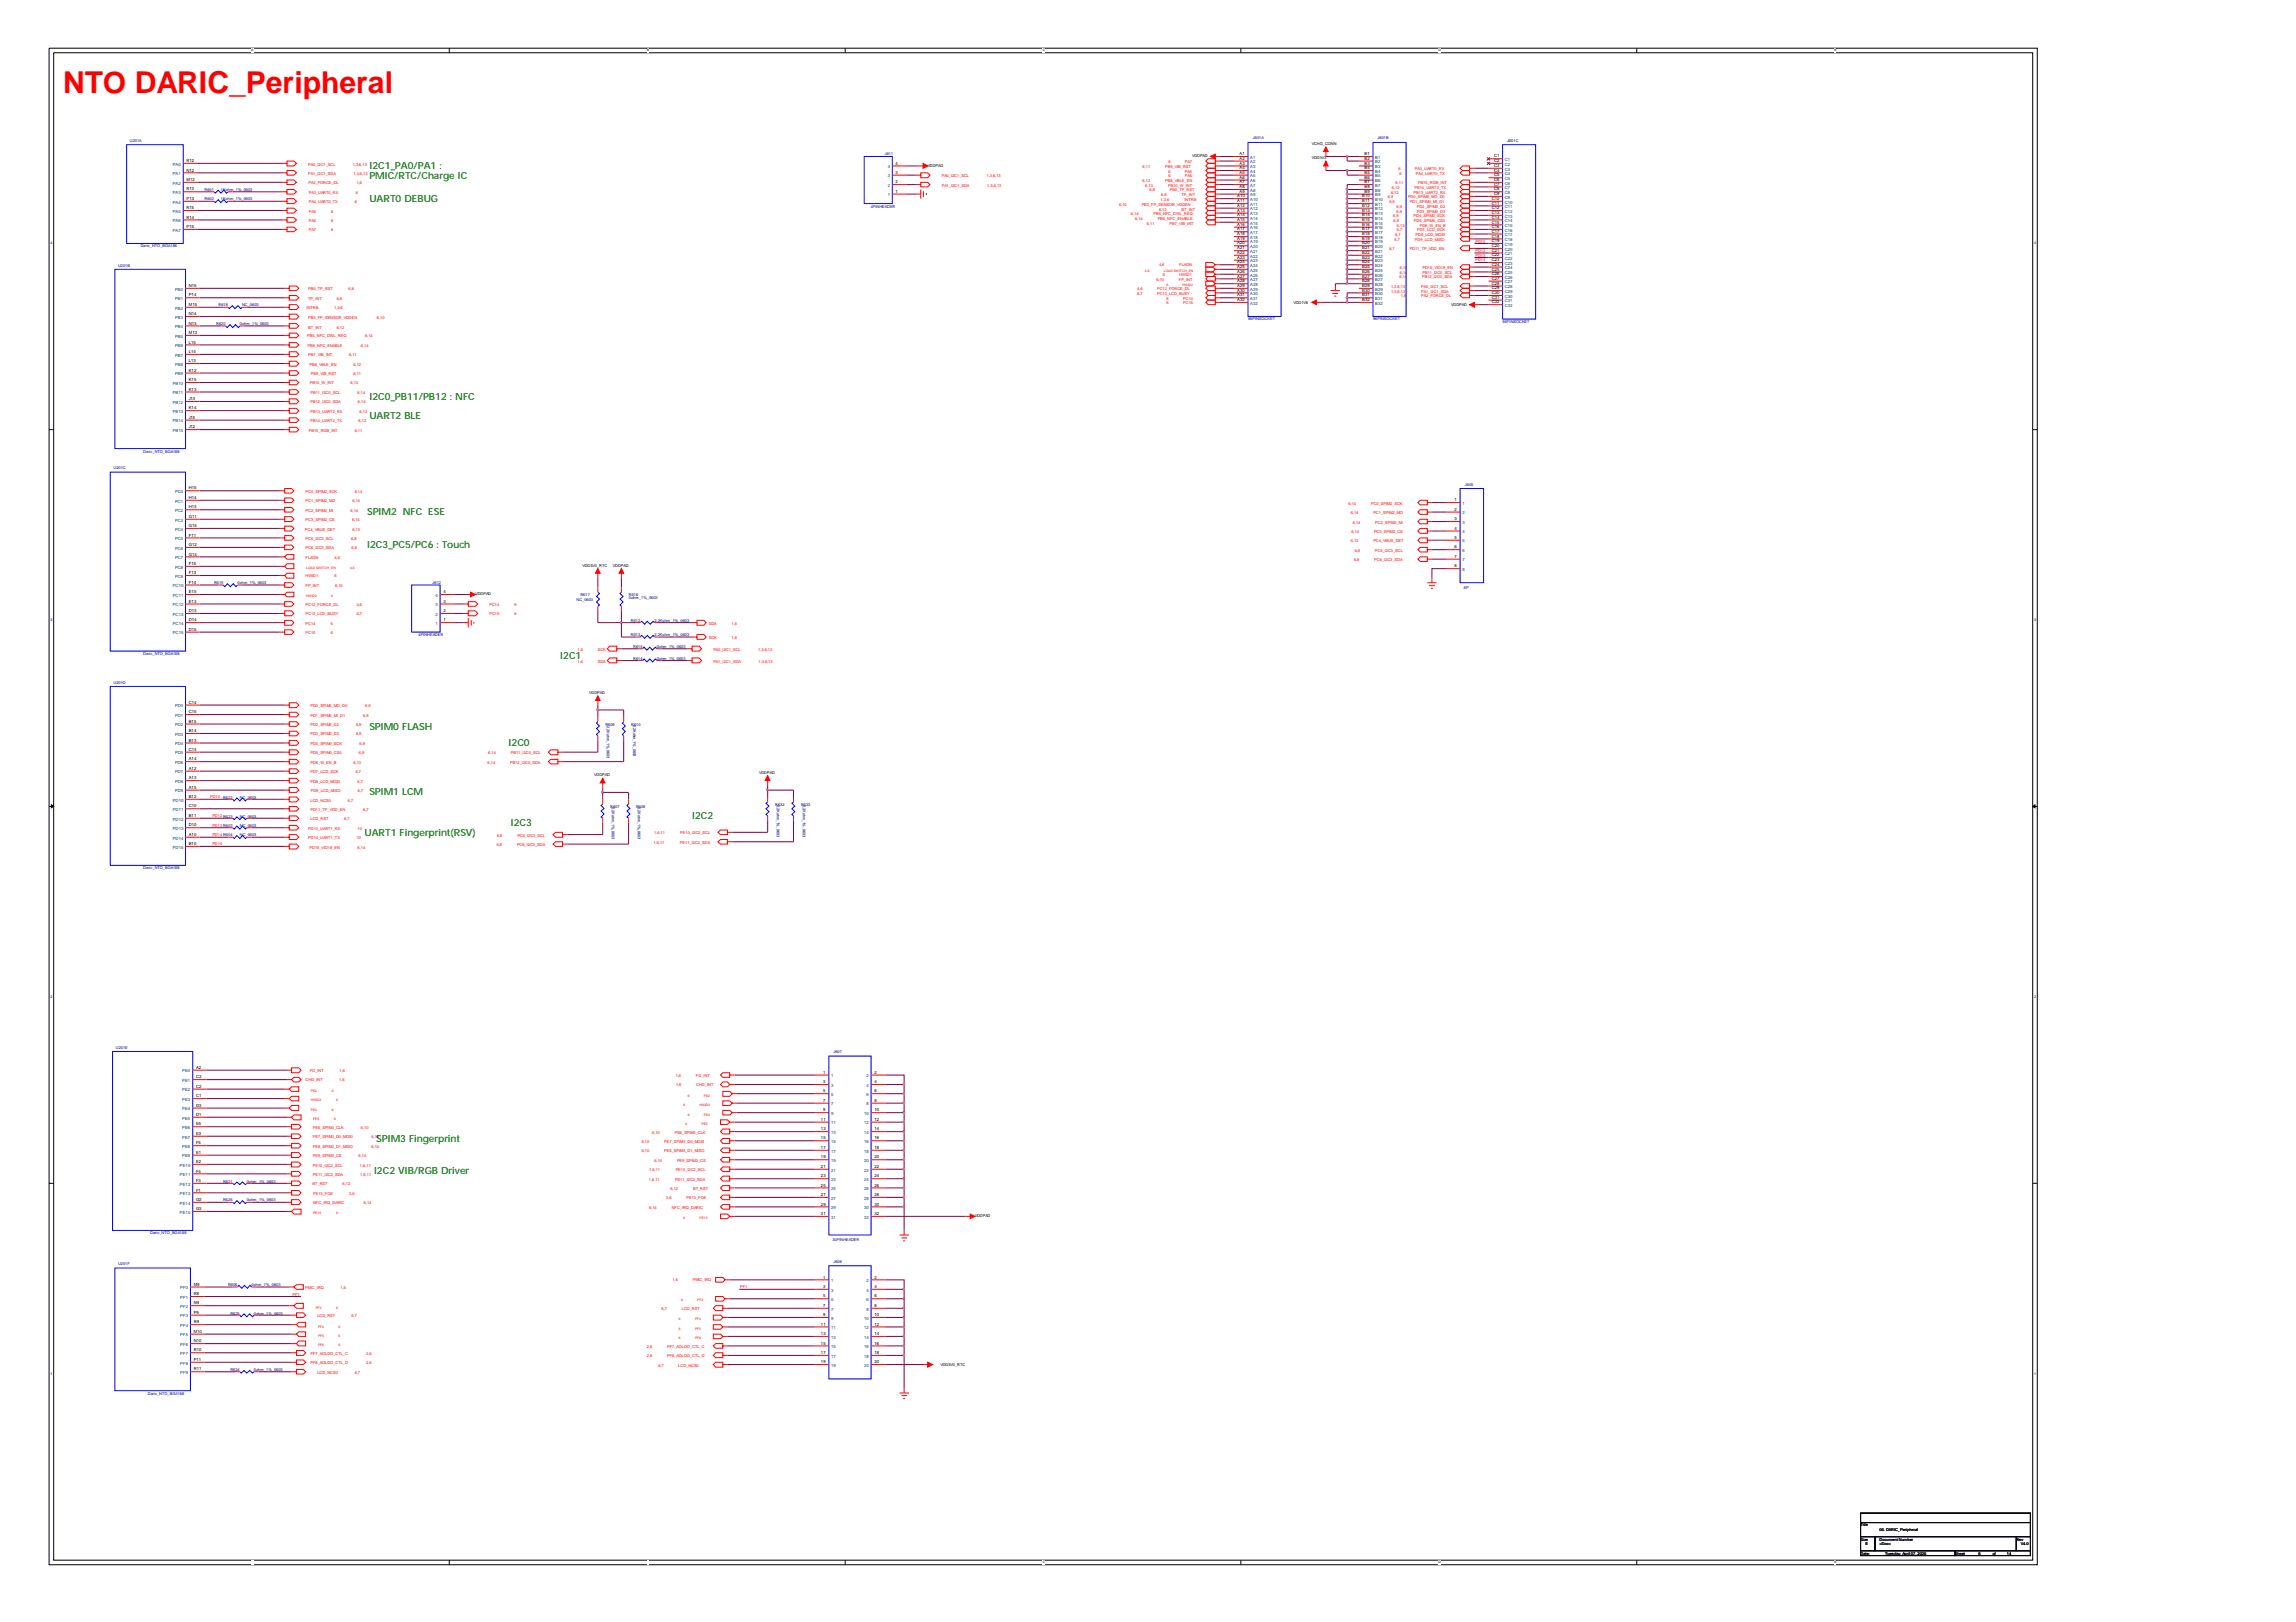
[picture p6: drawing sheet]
<svg xmlns="http://www.w3.org/2000/svg" width="297mm" height="210mm" viewBox="0 0 297 210" stroke-linecap="round" stroke-linejoin="round" font-family="sans-serif">
<defs><g id="words">
<text font-size="3.9" fill="#f00" x="8.2" y="12">NTO DARIC_Peripheral</text>
<g font-size="1.3" fill="#008000">
<text x="47.8" y="21.9">I2C1_PA0/PA1 :</text>
<text x="47.8" y="23.1">PMIC/RTC/Charge IC</text>
<text x="47.8" y="26.1">UART0 DEBUG</text>
<text x="47.8" y="51.7">I2C0_PB11/PB12 : NFC</text>
<text x="47.8" y="54.2">UART2 BLE</text>
<text x="47.5" y="66.6">SPIM2 NFC ESE</text>
<text x="47.5" y="70.9">I2C3_PC5/PC6 : Touch</text>
<text x="72.5" y="85.3">I2C1</text>
<text x="47.8" y="94.4">SPIM0 FLASH</text>
<text x="65.8" y="96.5">I2C0</text>
<text x="47.8" y="102.9">SPIM1 LCM</text>
<text x="66.1" y="106.9">I2C3</text>
<text x="89.5" y="106">I2C2</text>
<text x="47.2" y="108.1">UART1 Fingerprint(RSV)</text>
<text x="48.7" y="147.8">SPIM3 Fingerprint</text>
<text x="48.4" y="152">I2C2 VIB/RGB Driver</text>
</g>
<g font-size=".6" fill="#004080">
<text x="22.4" y="21.4">PA0</text>
<text x="22.4" y="22.7">PA1</text>
<text x="22.4" y="23.9">PA2</text>
<text x="114.9" y="23">3</text>
<text x="114.9" y="21.8">4</text>
<text x="161.8" y="20.5">A1</text>
<text x="161.8" y="21.1">A2</text>
<text x="161.8" y="21.8">A3</text>
<text x="161.8" y="22.4">A4</text>
<text x="161.8" y="23">A5</text>
<text x="161.8" y="23.6">A6</text>
<text x="177.9" y="20.5">B1</text>
<text x="177.9" y="21.1">B2</text>
<text x="177.9" y="21.8">B3</text>
<text x="177.9" y="22.4">B4</text>
<text x="177.9" y="23">B5</text>
<text x="177.9" y="23.6">B6</text>
<text x="194.7" y="20.8">C1</text>
<text x="194.7" y="21.4">C2</text>
<text x="194.7" y="22.1">C3</text>
<text x="194.7" y="22.7">C4</text>
<text x="194.7" y="23.3">C5</text>
<text x="194.7" y="23.9">C6</text>
<text x="22.4" y="25.1">PA3</text>
<text x="22.4" y="26.3">PA4</text>
<text x="22.4" y="27.5">PA5</text>
<text x="22.4" y="28.8">PA6</text>
<text x="22.4" y="30">PA7</text>
<text x="114.9" y="25.4">1</text>
<text x="114.9" y="24.2">2</text>
<text x="161.8" y="24.2">A7</text>
<text x="161.8" y="24.8">A8</text>
<text x="161.8" y="25.4">A9</text>
<text x="161.8" y="26">A10</text>
<text x="161.8" y="26.6">A11</text>
<text x="161.8" y="27.2">A12</text>
<text x="161.8" y="27.9">A13</text>
<text x="161.8" y="28.5">A14</text>
<text x="161.8" y="29.1">A15</text>
<text x="161.8" y="29.7">A16</text>
<text x="177.9" y="24.2">B7</text>
<text x="177.9" y="24.8">B8</text>
<text x="177.9" y="25.4">B9</text>
<text x="177.9" y="26">B10</text>
<text x="177.9" y="26.6">B11</text>
<text x="177.9" y="27.2">B12</text>
<text x="177.9" y="27.9">B13</text>
<text x="177.9" y="28.5">B14</text>
<text x="177.9" y="29.1">B15</text>
<text x="177.9" y="29.7">B16</text>
<text x="194.7" y="24.5">C7</text>
<text x="194.7" y="25.1">C8</text>
<text x="194.7" y="25.7">C9</text>
<text x="194.7" y="26.3">C10</text>
<text x="194.7" y="26.9">C11</text>
<text x="194.7" y="27.5">C12</text>
<text x="194.7" y="28.2">C13</text>
<text x="194.7" y="28.8">C14</text>
<text x="194.7" y="29.4">C15</text>
<text x="194.7" y="30">C16</text>
<text x="161.8" y="30.3">A17</text>
<text x="161.8" y="30.9">A18</text>
<text x="161.8" y="31.5">A19</text>
<text x="161.8" y="32.1">A20</text>
<text x="161.8" y="32.7">A21</text>
<text x="161.8" y="33.3">A22</text>
<text x="161.8" y="34">A23</text>
<text x="161.8" y="34.6">A24</text>
<text x="161.8" y="35.2">A25</text>
<text x="161.8" y="35.8">A26</text>
<text x="177.9" y="30.3">B17</text>
<text x="177.9" y="30.9">B18</text>
<text x="177.9" y="31.5">B19</text>
<text x="177.9" y="32.1">B20</text>
<text x="177.9" y="32.7">B21</text>
<text x="177.9" y="33.3">B22</text>
<text x="177.9" y="34">B23</text>
<text x="177.9" y="34.6">B24</text>
<text x="177.9" y="35.2">B25</text>
<text x="177.9" y="35.8">B26</text>
<text x="194.7" y="30.6">C17</text>
<text x="194.7" y="31.2">C18</text>
<text x="194.7" y="31.8">C19</text>
<text x="194.7" y="32.4">C20</text>
<text x="194.7" y="33">C21</text>
<text x="194.7" y="33.6">C22</text>
<text x="194.7" y="34.3">C23</text>
<text x="194.7" y="34.9">C24</text>
<text x="194.7" y="35.5">C25</text>
<text x="22.6" y="37.6">PB0</text>
<text x="22.6" y="38.8">PB1</text>
<text x="22.6" y="40.1">PB2</text>
<text x="22.6" y="41.2">PB3</text>
<text x="161.8" y="36.4">A27</text>
<text x="161.8" y="37">A28</text>
<text x="161.8" y="37.6">A29</text>
<text x="161.8" y="38.2">A30</text>
<text x="161.8" y="38.8">A31</text>
<text x="161.8" y="39.4">A32</text>
<text x="177.9" y="36.4">B27</text>
<text x="177.9" y="37">B28</text>
<text x="177.9" y="37.6">B29</text>
<text x="177.9" y="38.2">B30</text>
<text x="177.9" y="38.8">B31</text>
<text x="177.9" y="39.4">B32</text>
<text x="194.7" y="36.1">C26</text>
<text x="194.7" y="36.7">C27</text>
<text x="194.7" y="37.3">C28</text>
<text x="194.7" y="37.9">C29</text>
<text x="194.7" y="38.5">C30</text>
<text x="194.7" y="39.1">C31</text>
<text x="194.7" y="39.7">C32</text>
<text x="22.6" y="42.5">PB4</text>
<text x="22.6" y="43.7">PB5</text>
<text x="22.6" y="44.9">PB6</text>
<text x="22.6" y="46.2">PB7</text>
<text x="22.6" y="47.3">PB8</text>
<text x="22.4" y="49.8">PB10</text>
<text x="22.4" y="51">PB11</text>
<text x="22.4" y="52.3">PB12</text>
<text x="22.4" y="53.4">PB13</text>
<text x="22.6" y="48.6">PB9</text>
<text x="22.4" y="54.7">PB14</text>
<text x="22.4" y="55.9">PB15</text>
<text x="22.6" y="63.8">PC0</text>
<text x="22.6" y="65">PC1</text>
<text x="189.2" y="65.3">1</text>
<text x="22.6" y="66.3">PC2</text>
<text x="22.6" y="67.5">PC3</text>
<text x="22.6" y="68.7">PC4</text>
<text x="22.6" y="69.9">PC5</text>
<text x="22.6" y="71.1">PC6</text>
<text x="189.2" y="66.6">2</text>
<text x="189.2" y="67.8">3</text>
<text x="189.2" y="69">4</text>
<text x="189.2" y="70.2">5</text>
<text x="189.2" y="71.4">6</text>
<text x="22.4" y="76">PC10</text>
<text x="22.4" y="77.2">PC11</text>
<text x="22.6" y="72.4">PC7</text>
<text x="22.6" y="73.6">PC8</text>
<text x="22.6" y="74.8">PC9</text>
<text x="56.3" y="77.2">4</text>
<text x="189.2" y="72.7">7</text>
<text x="189.2" y="73.9">8</text>
<text x="22.4" y="78.5">PC12</text>
<text x="22.4" y="79.7">PC13</text>
<text x="22.4" y="80.9">PC14</text>
<text x="22.4" y="82.1">PC15</text>
<text x="56.3" y="80.9">1</text>
<text x="56.3" y="79.7">2</text>
<text x="56.3" y="78.5">3</text>
<text x="22.6" y="91.5">PD0</text>
<text x="22.6" y="92.8">PD1</text>
<text x="22.6" y="94">PD2</text>
<text x="22.6" y="95.2">PD3</text>
<text x="22.6" y="96.4">PD4</text>
<text x="22.6" y="97.6">PD5</text>
<text x="22.6" y="98.9">PD6</text>
<text x="22.6" y="100.1">PD7</text>
<text x="22.6" y="101.3">PD8</text>
<text x="22.4" y="103.7">PD10</text>
<text x="22.4" y="105">PD11</text>
<text x="22.4" y="106.2">PD12</text>
<text x="22.4" y="107.4">PD13</text>
<text x="22.6" y="102.5">PD9</text>
<text x="22.4" y="108.6">PD14</text>
<text x="22.4" y="109.8">PD15</text>
<text x="23.6" y="138.8">PE0</text>
<text x="23.6" y="140">PE1</text>
<text x="23.6" y="141.2">PE2</text>
<text x="23.6" y="142.5">PE3</text>
<text x="23.6" y="143.7">PE4</text>
<text x="107.5" y="139.4">1</text>
<text x="107.5" y="140.6">3</text>
<text x="107.5" y="141.8">5</text>
<text x="107.5" y="143.1">7</text>
<text x="112.1" y="139.4">2</text>
<text x="112.1" y="140.6">4</text>
<text x="112.1" y="141.8">6</text>
<text x="112.1" y="143.1">8</text>
<text x="23.6" y="144.9">PE5</text>
<text x="23.6" y="146.1">PE6</text>
<text x="23.6" y="147.3">PE7</text>
<text x="23.6" y="148.6">PE8</text>
<text x="23.6" y="149.8">PE9</text>
<text x="107.5" y="145.5">11</text>
<text x="107.5" y="146.7">13</text>
<text x="107.5" y="147.9">15</text>
<text x="107.5" y="149.2">17</text>
<text x="107.5" y="144.3">9</text>
<text x="111.8" y="144.3">10</text>
<text x="111.8" y="145.5">12</text>
<text x="111.8" y="146.7">14</text>
<text x="111.8" y="147.9">16</text>
<text x="111.8" y="149.2">18</text>
<text x="23.3" y="151">PE10</text>
<text x="23.3" y="152.2">PE11</text>
<text x="23.3" y="153.4">PE12</text>
<text x="23.3" y="154.7">PE13</text>
<text x="23.3" y="155.9">PE14</text>
<text x="107.5" y="150.4">19</text>
<text x="107.5" y="151.6">21</text>
<text x="107.5" y="152.8">23</text>
<text x="107.5" y="154">25</text>
<text x="107.5" y="155.3">27</text>
<text x="111.8" y="150.4">20</text>
<text x="111.8" y="151.6">22</text>
<text x="111.8" y="152.8">24</text>
<text x="111.8" y="154">26</text>
<text x="111.8" y="155.3">28</text>
<text x="23.3" y="157.1">PE15</text>
<text x="107.5" y="156.5">29</text>
<text x="107.5" y="157.7">31</text>
<text x="111.8" y="156.5">30</text>
<text x="111.8" y="157.7">32</text>
<text x="23.3" y="166.8">PF0</text>
<text x="107.5" y="165.9">1</text>
<text x="107.5" y="167.1">3</text>
<text x="112.1" y="165.9">2</text>
<text x="112.1" y="167.1">4</text>
<text x="23.3" y="168.1">PF1</text>
<text x="23.3" y="169.3">PF2</text>
<text x="23.3" y="170.5">PF3</text>
<text x="23.3" y="171.7">PF4</text>
<text x="23.3" y="172.9">PF5</text>
<text x="107.5" y="172">11</text>
<text x="107.5" y="173.2">13</text>
<text x="107.5" y="168.4">5</text>
<text x="107.5" y="169.6">7</text>
<text x="107.5" y="170.8">9</text>
<text x="111.8" y="170.8">10</text>
<text x="111.8" y="172">12</text>
<text x="111.8" y="173.2">14</text>
<text x="112.1" y="168.4">6</text>
<text x="112.1" y="169.6">8</text>
<text x="23.3" y="174.2">PF6</text>
<text x="23.3" y="175.4">PF7</text>
<text x="23.3" y="176.6">PF8</text>
<text x="23.3" y="177.8">PF9</text>
<text x="107.5" y="174.5">15</text>
<text x="107.5" y="175.7">17</text>
<text x="107.5" y="176.9">19</text>
<text x="111.8" y="174.5">16</text>
<text x="111.8" y="175.7">18</text>
<text x="111.8" y="176.9">20</text>
</g>
<g font-size=".6">
<text x="24.1" y="21">R12</text>
<text x="24.1" y="22.2">N12</text>
<text x="24.1" y="23.4">M12</text>
<text x="115.9" y="23.7">2</text>
<text x="115.9" y="22.5">3</text>
<text x="115.9" y="21.3">4</text>
<text x="160.4" y="20.1">A1</text>
<text x="160.4" y="20.7">A2</text>
<text x="160.4" y="21.3">A3</text>
<text x="160.4" y="21.9">A4</text>
<text x="160.4" y="22.5">A5</text>
<text x="160.4" y="23.1">A6</text>
<text x="160.4" y="23.7">A7</text>
<text x="176.5" y="20.1">B1</text>
<text x="176.5" y="20.7">B2</text>
<text x="176.5" y="21.3">B3</text>
<text x="176.5" y="21.9">B4</text>
<text x="176.5" y="22.5">B5</text>
<text x="176.5" y="23.1">B6</text>
<text x="176.5" y="23.7">B7</text>
<text x="193.3" y="20.4">C1</text>
<text x="193.3" y="21">C2</text>
<text x="193.3" y="21.6">C3</text>
<text x="193.3" y="22.2">C4</text>
<text x="193.3" y="22.8">C5</text>
<text x="193.3" y="23.4">C6</text>
<text x="24.1" y="24.7">R13</text>
<text x="24.1" y="25.9">P13</text>
<text x="24.1" y="27.1">R15</text>
<text x="24.1" y="28.3">R14</text>
<text x="24.1" y="29.5">P15</text>
<text x="115.9" y="24.9">1</text>
<text x="160.1" y="25.5">A10</text>
<text x="160.1" y="26.2">A11</text>
<text x="160.1" y="26.8">A12</text>
<text x="160.1" y="27.4">A13</text>
<text x="160.1" y="28">A14</text>
<text x="160.1" y="28.6">A15</text>
<text x="160.1" y="29.2">A16</text>
<text x="160.1" y="29.8">A17</text>
<text x="160.4" y="24.4">A8</text>
<text x="160.4" y="24.9">A9</text>
<text x="176.2" y="25.5">B10</text>
<text x="176.2" y="26.2">B11</text>
<text x="176.2" y="26.8">B12</text>
<text x="176.2" y="27.4">B13</text>
<text x="176.2" y="28">B14</text>
<text x="176.2" y="28.6">B15</text>
<text x="176.2" y="29.2">B16</text>
<text x="176.2" y="29.8">B17</text>
<text x="176.5" y="24.4">B8</text>
<text x="176.5" y="24.9">B9</text>
<text x="193" y="25.9">C10</text>
<text x="193" y="26.5">C11</text>
<text x="193" y="27.1">C12</text>
<text x="193" y="27.7">C13</text>
<text x="193" y="28.3">C14</text>
<text x="193" y="28.9">C15</text>
<text x="193" y="29.5">C16</text>
<text x="193.3" y="24">C7</text>
<text x="193.3" y="24.7">C8</text>
<text x="193.3" y="25.2">C9</text>
<text x="160.1" y="30.5">A18</text>
<text x="160.1" y="31">A19</text>
<text x="160.1" y="31.6">A20</text>
<text x="160.1" y="32.3">A21</text>
<text x="160.1" y="32.9">A22</text>
<text x="160.1" y="33.5">A23</text>
<text x="160.1" y="34.1">A24</text>
<text x="160.1" y="34.7">A25</text>
<text x="160.1" y="35.3">A26</text>
<text x="160.1" y="35.9">A27</text>
<text x="176.2" y="30.5">B18</text>
<text x="176.2" y="31">B19</text>
<text x="176.2" y="31.6">B20</text>
<text x="176.2" y="32.3">B21</text>
<text x="176.2" y="32.9">B22</text>
<text x="176.2" y="33.5">B23</text>
<text x="176.2" y="34.1">B24</text>
<text x="176.2" y="34.7">B25</text>
<text x="176.2" y="35.3">B26</text>
<text x="176.2" y="35.9">B27</text>
<text x="193" y="30.1">C17</text>
<text x="193" y="30.7">C18</text>
<text x="193" y="31.3">C19</text>
<text x="193" y="32">C20</text>
<text x="193" y="32.6">C21</text>
<text x="193" y="33.2">C22</text>
<text x="193" y="33.8">C23</text>
<text x="193" y="34.4">C24</text>
<text x="193" y="35">C25</text>
<text x="193" y="35.6">C26</text>
<text x="24.4" y="37.1">N15</text>
<text x="24.4" y="38.4">P14</text>
<text x="24.4" y="39.6">M15</text>
<text x="24.4" y="40.8">N14</text>
<text x="160.1" y="36.5">A28</text>
<text x="160.1" y="37.1">A29</text>
<text x="160.1" y="37.7">A30</text>
<text x="160.1" y="38.4">A31</text>
<text x="160.1" y="39">A32</text>
<text x="176.2" y="36.5">B28</text>
<text x="176.2" y="37.1">B29</text>
<text x="176.2" y="37.7">B30</text>
<text x="176.2" y="38.4">B31</text>
<text x="176.2" y="39">B32</text>
<text x="193" y="36.2">C27</text>
<text x="193" y="36.8">C28</text>
<text x="193" y="37.4">C29</text>
<text x="193" y="38.1">C30</text>
<text x="193" y="38.7">C31</text>
<text x="193" y="39.3">C32</text>
<text x="24.4" y="42">N13</text>
<text x="24.4" y="43.2">M13</text>
<text x="24.4" y="44.5">L15</text>
<text x="24.4" y="45.7">L14</text>
<text x="24.4" y="46.9">L13</text>
<text x="24.4" y="48.1">K12</text>
<text x="24.4" y="49.3">K15</text>
<text x="24.4" y="50.6">K13</text>
<text x="24.4" y="51.8">J13</text>
<text x="24.4" y="53">K14</text>
<text x="24.4" y="54.2">J15</text>
<text x="24.4" y="55.4">J12</text>
<text x="24.4" y="63.3">H15</text>
<text x="24.4" y="64.6">H14</text>
<text x="24.4" y="65.8">H13</text>
<text x="188.2" y="64.9">1</text>
<text x="24.4" y="67">G11</text>
<text x="24.4" y="68.2">G15</text>
<text x="24.4" y="69.4">F11</text>
<text x="24.4" y="70.7">G12</text>
<text x="24.4" y="71.9">G14</text>
<text x="188.2" y="66.1">2</text>
<text x="188.2" y="67.3">3</text>
<text x="188.2" y="68.6">4</text>
<text x="188.2" y="69.7">5</text>
<text x="188.2" y="71">6</text>
<text x="24.4" y="73.1">F15</text>
<text x="24.4" y="74.3">F13</text>
<text x="24.4" y="75.5">F14</text>
<text x="24.4" y="76.8">E15</text>
<text x="24.4" y="78">E13</text>
<text x="57.4" y="78">3</text>
<text x="57.4" y="76.8">4</text>
<text x="188.2" y="72.2">7</text>
<text x="188.2" y="73.4">8</text>
<text x="24.4" y="79.2">D13</text>
<text x="24.4" y="80.4">D14</text>
<text x="24.4" y="81.6">D15</text>
<text x="57.4" y="80.4">1</text>
<text x="57.4" y="79.2">2</text>
<text x="24.4" y="91.1">C14</text>
<text x="24.4" y="92.3">C15</text>
<text x="24.4" y="93.5">B15</text>
<text x="24.4" y="94.8">B14</text>
<text x="24.4" y="96">B13</text>
<text x="24.4" y="97.2">C13</text>
<text x="24.4" y="98.4">A14</text>
<text x="24.4" y="99.6">A12</text>
<text x="24.4" y="100.9">A13</text>
<text x="24.4" y="102.1">A15</text>
<text x="24.4" y="103.3">B12</text>
<text x="24.4" y="104.5">C10</text>
<text x="24.4" y="105.7">B11</text>
<text x="24.4" y="106.9">D10</text>
<text x="24.4" y="108.2">A10</text>
<text x="24.4" y="109.4">B10</text>
<text x="25.4" y="138.3">A2</text>
<text x="25.4" y="139.5">C3</text>
<text x="25.4" y="140.8">C2</text>
<text x="25.4" y="142">C1</text>
<text x="25.4" y="143.2">D3</text>
<text x="106.5" y="139">1</text>
<text x="106.5" y="140.2">3</text>
<text x="106.5" y="141.4">5</text>
<text x="106.5" y="142.6">7</text>
<text x="106.5" y="143.8">9</text>
<text x="113.1" y="143.8">10</text>
<text x="113.1" y="139">2</text>
<text x="113.1" y="140.2">4</text>
<text x="113.1" y="141.4">6</text>
<text x="113.1" y="142.6">8</text>
<text x="25.4" y="144.4">D1</text>
<text x="25.4" y="145.6">E5</text>
<text x="25.4" y="146.9">E3</text>
<text x="25.4" y="148.1">F5</text>
<text x="25.4" y="149.3">E1</text>
<text x="106.2" y="145">11</text>
<text x="106.2" y="146.3">13</text>
<text x="106.2" y="147.5">15</text>
<text x="106.2" y="148.7">17</text>
<text x="106.2" y="149.9">19</text>
<text x="113.1" y="145">12</text>
<text x="113.1" y="146.3">14</text>
<text x="113.1" y="147.5">16</text>
<text x="113.1" y="148.7">18</text>
<text x="113.1" y="149.9">20</text>
<text x="25.4" y="150.5">E2</text>
<text x="25.4" y="151.7">F4</text>
<text x="25.4" y="153">F3</text>
<text x="25.4" y="154.2">F1</text>
<text x="25.4" y="155.4">G2</text>
<text x="106.2" y="151.1">21</text>
<text x="106.2" y="152.4">23</text>
<text x="106.2" y="153.6">25</text>
<text x="106.2" y="154.8">27</text>
<text x="113.1" y="151.1">22</text>
<text x="113.1" y="152.4">24</text>
<text x="113.1" y="153.6">26</text>
<text x="113.1" y="154.8">28</text>
<text x="25.4" y="156.6">G3</text>
<text x="106.2" y="156">29</text>
<text x="106.2" y="157.2">31</text>
<text x="113.1" y="156">30</text>
<text x="113.1" y="157.2">32</text>
<text x="25.1" y="166.4">M9</text>
<text x="25.1" y="167.6">R8</text>
<text x="106.5" y="165.5">1</text>
<text x="106.5" y="166.7">3</text>
<text x="106.5" y="167.9">5</text>
<text x="113.1" y="165.5">2</text>
<text x="113.1" y="166.7">4</text>
<text x="113.1" y="167.9">6</text>
<text x="25.1" y="168.8">N9</text>
<text x="25.1" y="170">P9</text>
<text x="25.1" y="171.3">R9</text>
<text x="25.1" y="172.5">M10</text>
<text x="25.1" y="173.7">N10</text>
<text x="106.2" y="171.5">11</text>
<text x="106.2" y="172.8">13</text>
<text x="106.5" y="169.1">7</text>
<text x="106.5" y="170.3">9</text>
<text x="113.1" y="170.3">10</text>
<text x="113.1" y="171.5">12</text>
<text x="113.1" y="172.8">14</text>
<text x="113.1" y="169.1">8</text>
<text x="25.1" y="174.9">R10</text>
<text x="25.1" y="176.1">P11</text>
<text x="25.1" y="177.3">R11</text>
<text x="106.2" y="174">15</text>
<text x="106.2" y="175.2">17</text>
<text x="106.2" y="176.4">19</text>
<text x="113.1" y="174">16</text>
<text x="113.1" y="175.2">18</text>
<text x="113.1" y="176.4">20</text>
</g>
<g font-size=".5">
<text x="32.5" y="6.7">A</text>
<text x="83.7" y="6.7">B</text>
<text x="134.9" y="6.7">C</text>
<text x="186.1" y="6.7">D</text>
<text x="237.3" y="6.7">E</text>
<text x="120" y="21.6">VDDPAD</text>
<text x="154.2" y="20.4">VDDPAD</text>
<text x="169.7" y="20.6">VDD3V3</text>
<text x="169.7" y="18.8">VCHG_CONN</text>
<text x="6.5" y="31.6">4</text>
<text x="263.1" y="31.6">4</text>
<text x="167.3" y="39.3">VDD1V8</text>
<text x="187.7" y="39.6">VDDPAD</text>
<text x="61.5" y="77.1">VDDPAD</text>
<text x="75.4" y="73.4">VDD3V0_RTC</text>
<text x="79.3" y="73.4">VDDPAD</text>
<text x="6.5" y="80.4">3</text>
<text x="263.1" y="80.4">3</text>
<text x="76.2" y="89.8">VDDPAD</text>
<text x="76.9" y="100.5">VDDPAD</text>
<text x="98.2" y="100.2">VDDPAD</text>
<text x="6.5" y="129.1">2</text>
<text x="263.1" y="129.1">2</text>
<text x="126.1" y="157.5">VDDPAD</text>
<text x="6.5" y="177.9">1</text>
<text x="121.7" y="176.8">VDD3V0_RTC</text>
<text x="263.1" y="177.9">1</text>
<text x="240.7" y="197.5">Title</text>
<text x="134.9" y="202.3">C</text>
<text x="186.1" y="202.3">D</text>
<text x="237.3" y="202.3">E</text>
<text x="240.7" y="199.4">Size</text>
<text x="240.7" y="201.2">Date:</text>
<text x="241.3" y="200">E</text>
<text x="243.2" y="199.4">Document Number</text>
<text x="243.2" y="200">&lt;Doc&gt;</text>
<text x="243.2" y="198.1">06. DARIC_Peripheral</text>
<text x="243.9" y="201.2">Tuesday, April 07, 2026</text>
<text x="252.9" y="201.2">Sheet</text>
<text x="255.9" y="201.2">6</text>
<text x="257.8" y="201.2">of</text>
<text x="259.6" y="201.2">14</text>
<text x="260.9" y="199.4">Rev</text>
<text x="261.5" y="200">V4.0</text>
</g>
<g font-size=".5" fill="#000080">
<text x="16.8" y="18.4">U201A</text>
<text x="114.5" y="20.1">J611</text>
<text x="162.1" y="18">J601A</text>
<text x="178.2" y="18">J601B</text>
<text x="195" y="18.4">J601C</text>
<text x="26.5" y="25.9">R602</text>
<text x="26.5" y="24.7">R601</text>
<text x="28.6" y="25.9">1Kohm_1%_0603</text>
<text x="28.6" y="24.7">1Kohm_1%_0603</text>
<text x="112.6" y="26.9">4PINHEADER</text>
<text x="15.3" y="34.5">U201B</text>
<text x="18.2" y="32">Daric_NTO_BGA188</text>
<text x="28.3" y="39.6">R618</text>
<text x="31.3" y="39.6">NC_0603</text>
<text x="161.5" y="41.5">96PINSOCKET</text>
<text x="177.6" y="41.5">96PINSOCKET</text>
<text x="194.4" y="41.8">96PINSOCKET</text>
<text x="28" y="42.1">R620</text>
<text x="31" y="42.1">0ohm_1%_0603</text>
<text x="18.5" y="58.6">Daric_NTO_BGA188</text>
<text x="14.7" y="60.7">U201C</text>
<text x="189.5" y="62.9">J605</text>
<text x="27.7" y="75.6">R619</text>
<text x="30.7" y="75.6">0ohm_1%_0603</text>
<text x="56" y="75.6">J612</text>
<text x="74.6" y="77.7">NC_0603</text>
<text x="75.1" y="77.1">R617</text>
<text x="81.4" y="77.1">R616</text>
<text x="81.4" y="77.6">0ohm_1%_0603</text>
<text x="189.4" y="76.2">8P</text>
<text x="54.1" y="82.3">4PINHEADER</text>
<text x="81.6" y="82.3">R613</text>
<text x="81.6" y="80.5">R612</text>
<text x="81.9" y="83.8">R615</text>
<text x="84.7" y="82.3">2.2Kohm_1%_0603</text>
<text x="84.7" y="80.5">2.2Kohm_1%_0603</text>
<text x="85" y="83.8">0ohm_1%_0603</text>
<text x="14.7" y="88.5">U201D</text>
<text x="18.5" y="84.8">Daric_NTO_BGA188</text>
<text x="81.9" y="85.4">R614</text>
<text x="85" y="85.4">0ohm_1%_0603</text>
<text x="78.3" y="93.9">R609</text>
<text x="78.5" y="94" transform="rotate(90 78.5 94)">2.2Kohm_1%_0603</text>
<text x="81.7" y="93.9">R610</text>
<text x="81.9" y="93.8" transform="rotate(90 81.9 93.8)">2.2Kohm_1%_0603</text>
<text x="28.9" y="103.3">R622</text>
<text x="31" y="107">NC_0603</text>
<text x="31" y="103.3">NC_0603</text>
<text x="31" y="105.8">NC_0603</text>
<text x="79" y="104.6">R607</text>
<text x="79.2" y="104.5" transform="rotate(90 79.2 104.5)">2.2Kohm_1%_0603</text>
<text x="82.3" y="104.6">R608</text>
<text x="82.5" y="104.5" transform="rotate(90 82.5 104.5)">2.2Kohm_1%_0603</text>
<text x="100.3" y="104.3">R632</text>
<text x="100.5" y="104.2" transform="rotate(90 100.5 104.2)">2.2Kohm_1%_0603</text>
<text x="103.6" y="104.3">R633</text>
<text x="103.8" y="104.2" transform="rotate(90 103.8 104.2)">2.2Kohm_1%_0603</text>
<text x="18.5" y="112.5">Daric_NTO_BGA188</text>
<text x="31" y="108.2">NC_0603</text>
<text x="15" y="135.7">U201E</text>
<text x="107.8" y="136.3">J607</text>
<text x="28.9" y="153">R621</text>
<text x="28.9" y="155.5">R626</text>
<text x="31.9" y="153">0ohm_1%_0603</text>
<text x="31.9" y="155.5">0ohm_1%_0603</text>
<text x="19.4" y="159.7">Daric_NTO_BGA188</text>
<text x="107.7" y="160.6">30PINHEADER</text>
<text x="15.3" y="163.8">U201F</text>
<text x="29.5" y="166.4">R606</text>
<text x="32.6" y="166.4">0ohm_1%_0603</text>
<text x="107.8" y="163.5">J608</text>
<text x="29.8" y="170.1">R625</text>
<text x="32.9" y="170.1">0ohm_1%_0603</text>
<text x="29.8" y="177.4">R624</text>
<text x="32.9" y="177.4">0ohm_1%_0603</text>
<text x="19.1" y="180.5">Daric_NTO_BGA188</text>
</g>
<g font-size=".5" fill="#f00">
<text x="39.9" y="21.4">PA0_I2C1_SCL</text>
<text x="39.9" y="22.6">PA1_I2C1_SDA</text>
<text x="39.9" y="23.8">PA2_FORCE_DL</text>
<text x="45.6" y="21.4">1,3,6,13</text>
<text x="45.7" y="22.6">1,3,6,13</text>
<text x="46.1" y="23.8">1,6</text>
<text x="121.8" y="23">PA0_I2C1_SCL</text>
<text x="127.6" y="23">1,3,6,13</text>
<text x="147.8" y="23.6">6,12</text>
<text x="147.8" y="21.7">6,11</text>
<text x="150.7" y="23.6">PB8_VBLE_EN</text>
<text x="150.7" y="21.7">PB9_VIB_RST</text>
<text x="151.2" y="22.3">6</text>
<text x="151.2" y="23">6</text>
<text x="151.2" y="21.1">6</text>
<text x="153.3" y="22.3">PA5</text>
<text x="153.3" y="23">PA6</text>
<text x="153.3" y="21.1">PA7</text>
<text x="180.6" y="23.8">6,11</text>
<text x="180.9" y="22">6</text>
<text x="181.1" y="22.6">6</text>
<text x="183" y="22">PA3_UART0_RX</text>
<text x="183.2" y="22.6">PA4_UART0_TX</text>
<text x="183.5" y="23.8">PB15_RGB_INT</text>
<text x="40" y="28.7">PA6</text>
<text x="40" y="29.9">PA7</text>
<text x="40" y="25.1">PA3_UART0_RX</text>
<text x="40" y="26.3">PA4_UART0_TX</text>
<text x="40" y="27.5">PA5</text>
<text x="42.8" y="28.7">6</text>
<text x="42.8" y="29.9">6</text>
<text x="42.8" y="27.5">6</text>
<text x="45.9" y="26.3">6</text>
<text x="46" y="25.1">6</text>
<text x="121.8" y="24.1">PA1_I2C1_SDA</text>
<text x="127.7" y="24.1">1,3,6,13</text>
<text x="144.8" y="26.6">6,10</text>
<text x="146.3" y="27.8">6,14</text>
<text x="146.9" y="28.4">6,14</text>
<text x="147.7" y="26.6">PB3_FP_SENSOR_VDDEN</text>
<text x="148.2" y="24.1">6,13</text>
<text x="148.4" y="29.1">6,11</text>
<text x="148.7" y="24.8">6,8</text>
<text x="149.2" y="27.8">PB5_NFC_DWL_REQ</text>
<text x="149.8" y="28.4">PB6_NFC_ENABLE</text>
<text x="149.9" y="27.3">6,12</text>
<text x="150.2" y="26">1,3,6</text>
<text x="150.2" y="25.4">6,8</text>
<text x="151.1" y="24.1">PB10_W_INT</text>
<text x="151.3" y="29.1">PB7_VIB_INT</text>
<text x="151.3" y="24.8">PB0_TP_RST</text>
<text x="152.9" y="25.4">TP_INT</text>
<text x="152.9" y="27.3">BT_INT</text>
<text x="153.2" y="26">INTRB</text>
<text x="179.5" y="25.7">6,9</text>
<text x="179.7" y="26.3">6,9</text>
<text x="180" y="25.1">6,12</text>
<text x="180.1" y="24.5">6,12</text>
<text x="180.3" y="28.1">6,9</text>
<text x="180.3" y="28.7">6,9</text>
<text x="180.7" y="26.9">6,9</text>
<text x="180.7" y="27.5">6,9</text>
<text x="180.7" y="29.4">6,13</text>
<text x="180.7" y="29.9">6,7</text>
<text x="182.2" y="25.7">PD0_SPIM0_MO_D0</text>
<text x="182.4" y="26.3">PD1_SPIM0_MI_D1</text>
<text x="182.9" y="25.1">PB13_UART2_RX</text>
<text x="182.9" y="28.1">PD4_SPIM0_SCK</text>
<text x="182.9" y="28.7">PD5_SPIM0_CS0</text>
<text x="183" y="24.5">PB14_UART2_TX</text>
<text x="183.3" y="26.9">PD2_SPIM0_D2</text>
<text x="183.3" y="27.5">PD3_SPIM0_D3</text>
<text x="183.3" y="29.9">PD7_LCD_SCK</text>
<text x="183.7" y="29.4">PD6_W_EN_B</text>
<text x="149.9" y="34.5">4,6</text>
<text x="150.5" y="35.7">6</text>
<text x="152.6" y="34.5">FLAGN</text>
<text x="152.6" y="35.7">HWID1</text>
<text x="179.7" y="32.4">6,7</text>
<text x="180.4" y="31.2">6,7</text>
<text x="180.5" y="30.6">6,7</text>
<text x="181.1" y="34.8">6,14</text>
<text x="181.1" y="35.4">6,14</text>
<text x="182.4" y="32.4">PD11_TP_VDD_EN</text>
<text x="183" y="31.2">PD9_LCD_MISO</text>
<text x="183.1" y="30.6">PD8_LCD_MOSI</text>
<text x="184" y="34.8">PD15_VIO18_EN</text>
<text x="184" y="35.4">PB11_I2C0_SCL</text>
<text x="190.9" y="31.4">PD10</text>
<text x="190.9" y="32.6">PD12</text>
<text x="190.9" y="33.2">PD13</text>
<text x="190.9" y="33.8">PD14</text>
<text x="39.7" y="40">INTRB</text>
<text x="39.9" y="41.2">PB3_FP_SENSOR_VDDEN</text>
<text x="39.9" y="37.6">PB0_TP_RST</text>
<text x="39.9" y="38.8">TP_INT</text>
<text x="43.2" y="40">1,3,6</text>
<text x="43.6" y="38.8">6,8</text>
<text x="45.1" y="37.6">6,8</text>
<text x="48.8" y="41.2">6,10</text>
<text x="147.1" y="37.6">4,6</text>
<text x="147.1" y="38.2">6,7</text>
<text x="149.6" y="36.3">6,10</text>
<text x="149.7" y="37.6">PC12_FORCE_DL</text>
<text x="149.7" y="38.2">PC13_LCD_BUSY</text>
<text x="150.9" y="38.8">6</text>
<text x="150.9" y="39.4">6</text>
<text x="152.5" y="36.3">FP_INT</text>
<text x="153.1" y="38.8">PC14</text>
<text x="153.1" y="39.4">PC15</text>
<text x="180" y="37.3">1,3,6,13</text>
<text x="180" y="37.9">1,3,6,13</text>
<text x="181.1" y="36">6,14</text>
<text x="181.2" y="38.5">1,6</text>
<text x="183.9" y="37.3">PA0_I2C1_SCL</text>
<text x="183.9" y="37.9">PA1_I2C1_SDA</text>
<text x="183.9" y="38.5">PA2_FORCE_DL</text>
<text x="184" y="36">PB12_I2C0_SDA</text>
<text x="39.8" y="43.7">PB5_NFC_DWL_REQ</text>
<text x="39.8" y="44.9">PB6_NFC_ENABLE</text>
<text x="39.9" y="46.1">PB7_VIB_INT</text>
<text x="39.9" y="42.5">BT_INT</text>
<text x="40" y="47.3">PB8_VBLE_EN</text>
<text x="43.6" y="42.5">6,12</text>
<text x="45.2" y="46.1">6,11</text>
<text x="45.7" y="47.3">6,12</text>
<text x="46.7" y="44.9">6,14</text>
<text x="47.2" y="43.7">6,14</text>
<text x="40.1" y="49.8">PB10_W_INT</text>
<text x="40.2" y="53.4">PB13_UART2_RX</text>
<text x="40.2" y="51">PB11_I2C0_SCL</text>
<text x="40.2" y="52.2">PB12_I2C0_SDA</text>
<text x="40.2" y="48.5">PB9_VIB_RST</text>
<text x="45.3" y="49.8">6,13</text>
<text x="45.7" y="48.5">6,11</text>
<text x="46.3" y="51">6,14</text>
<text x="46.3" y="52.2">6,14</text>
<text x="46.5" y="53.4">6,12</text>
<text x="40" y="55.9">PB15_RGB_INT</text>
<text x="40.2" y="54.6">PB14_UART2_TX</text>
<text x="45.9" y="55.9">6,11</text>
<text x="46.4" y="54.6">6,12</text>
<text x="39.5" y="63.8">PC0_SPIM2_SCK</text>
<text x="39.5" y="65">PC1_SPIM2_MO</text>
<text x="45.6" y="65">6,14</text>
<text x="45.9" y="63.8">6,14</text>
<text x="174.5" y="65.3">6,14</text>
<text x="177.4" y="65.3">PC0_SPIM2_SCK</text>
<text x="39.5" y="68.7">PC4_VBUS_DET</text>
<text x="39.5" y="66.2">PC2_SPIM2_MI</text>
<text x="39.5" y="67.5">PC3_SPIM2_CS</text>
<text x="39.5" y="69.9">PC5_I2C3_SCL</text>
<text x="39.5" y="71.1">PC6_I2C3_SDA</text>
<text x="45.3" y="66.2">6,14</text>
<text x="45.4" y="69.9">6,8</text>
<text x="45.5" y="71.1">6,8</text>
<text x="45.6" y="67.5">6,14</text>
<text x="45.6" y="68.7">6,13</text>
<text x="174.8" y="66.5">6,14</text>
<text x="174.8" y="70.2">6,13</text>
<text x="174.8" y="69">6,14</text>
<text x="175" y="67.7">6,14</text>
<text x="175.3" y="71.4">6,8</text>
<text x="177.7" y="66.5">PC1_SPIM2_MO</text>
<text x="177.7" y="70.2">PC4_VBUS_DET</text>
<text x="177.8" y="69">PC3_SPIM2_CS</text>
<text x="177.9" y="71.4">PC5_I2C3_SCL</text>
<text x="177.9" y="67.7">PC2_SPIM2_MI</text>
<text x="39.5" y="72.3">FLAGN</text>
<text x="39.5" y="74.7">HWID1</text>
<text x="39.5" y="76">FP_INT</text>
<text x="43.3" y="72.3">4,6</text>
<text x="43.3" y="74.7">6</text>
<text x="43.3" y="76">6,10</text>
<text x="175.2" y="72.6">6,8</text>
<text x="177.8" y="72.6">PC6_I2C3_SDA</text>
<text x="39.5" y="79.6">PC13_LCD_BUSY</text>
<text x="39.5" y="78.4">PC12_FORCE_DL</text>
<text x="39.5" y="80.9">PC14</text>
<text x="39.5" y="82.1">PC15</text>
<text x="42.8" y="80.9">6</text>
<text x="42.8" y="82.1">6</text>
<text x="46.1" y="79.6">6,7</text>
<text x="46.1" y="78.4">4,6</text>
<text x="63.3" y="78.4">PC14</text>
<text x="63.3" y="79.6">PC15</text>
<text x="66.5" y="78.4">6</text>
<text x="66.5" y="79.6">6</text>
<text x="91.7" y="80.9">SDA</text>
<text x="91.7" y="82.7">SCK</text>
<text x="94.7" y="80.9">1,6</text>
<text x="94.7" y="82.7">1,6</text>
<text x="74.7" y="84.2">1,6</text>
<text x="74.7" y="85.7">1,6</text>
<text x="77.3" y="84.2">SCK</text>
<text x="77.3" y="85.7">SDA</text>
<text x="92.3" y="84.2">PA0_I2C1_SCL</text>
<text x="92.3" y="85.7">PA1_I2C1_SDA</text>
<text x="98.1" y="84.2">1,3,6,13</text>
<text x="98.1" y="85.7">1,3,6,13</text>
<text x="40.2" y="91.5">PD0_SPIM0_MO_D0</text>
<text x="40.2" y="92.7">PD1_SPIM0_MI_D1</text>
<text x="40.2" y="94">PD2_SPIM0_D2</text>
<text x="40.2" y="95.2">PD3_SPIM0_D3</text>
<text x="46.1" y="94">6,9</text>
<text x="46.1" y="95.2">6,9</text>
<text x="47" y="92.7">6,9</text>
<text x="47.2" y="91.5">6,9</text>
<text x="40.2" y="100">PD7_LCD_SCK</text>
<text x="40.2" y="101.3">PD8_LCD_MOSI</text>
<text x="40.2" y="96.4">PD4_SPIM0_SCK</text>
<text x="40.2" y="97.6">PD5_SPIM0_CS0</text>
<text x="40.2" y="98.8">PD6_W_EN_B</text>
<text x="45.7" y="98.8">6,13</text>
<text x="46" y="100">6,7</text>
<text x="46.3" y="101.3">6,7</text>
<text x="46.4" y="97.6">6,9</text>
<text x="46.5" y="96.4">6,9</text>
<text x="63.1" y="98.8">6,14</text>
<text x="63.2" y="97.6">6,14</text>
<text x="66" y="98.8">PB12_I2C0_SDA</text>
<text x="66.1" y="97.6">PB11_I2C0_SCL</text>
<text x="27.2" y="103.3">PD10</text>
<text x="27.5" y="105.8">PD12 R623</text>
<text x="27.5" y="107">PD13 R603</text>
<text x="39.9" y="107.4">PD13_UART1_RX</text>
<text x="40.2" y="103.7">LCD_NCS0</text>
<text x="40.2" y="106.1">LCD_RST</text>
<text x="40.2" y="104.9">PD11_TP_VDD_EN</text>
<text x="40.2" y="102.5">PD9_LCD_MISO</text>
<text x="44.5" y="106.1">6,7</text>
<text x="45" y="103.7">6,7</text>
<text x="46.3" y="107.4">10</text>
<text x="46.3" y="102.5">6,7</text>
<text x="47" y="104.9">6,7</text>
<text x="84.6" y="108">1,6,11</text>
<text x="88" y="108">PE10_I2C2_SCL</text>
<text x="27.5" y="108.2">PD14 R604</text>
<text x="27.5" y="109.4">PD15</text>
<text x="39.9" y="108.6">PD14_UART1_TX</text>
<text x="40" y="109.8">PD15_VIO18_EN</text>
<text x="46.1" y="108.6">10</text>
<text x="46.3" y="109.8">6,14</text>
<text x="64.3" y="109.5">6,8</text>
<text x="64.3" y="108.3">6,8</text>
<text x="66.9" y="109.5">PC6_I2C3_SDA</text>
<text x="66.9" y="108.3">PC5_I2C3_SCL</text>
<text x="84.5" y="109.2">1,6,11</text>
<text x="88" y="109.2">PE11_I2C2_SDA</text>
<text x="39.5" y="139.9">CHG_INT</text>
<text x="40.1" y="138.8">FG_INT</text>
<text x="43.9" y="139.9">1,6</text>
<text x="43.9" y="138.8">1,6</text>
<text x="87.4" y="139.4">1,6</text>
<text x="87.5" y="140.5">1,6</text>
<text x="90" y="139.4">FG_INT</text>
<text x="90.1" y="140.5">CHG_INT</text>
<text x="40.5" y="149.7">PE9_SPIM3_CS</text>
<text x="40.5" y="146.1">PE6_SPIM3_CLK</text>
<text x="40.5" y="148.5">PE8_SPIM3_D1_MISO</text>
<text x="40.5" y="147.3">PE7_SPIM3_D0_MOSI</text>
<text x="46.4" y="149.7">6,10</text>
<text x="46.7" y="146.1">6,10</text>
<text x="48" y="148.5">6,10</text>
<text x="48" y="147.3">6,10</text>
<text x="83" y="147.9">6,10</text>
<text x="83" y="149.1">6,10</text>
<text x="84.4" y="146.7">6,10</text>
<text x="85.9" y="147.9">PE7_SPIM3_D0_MOSI</text>
<text x="85.9" y="149.1">PE8_SPIM3_D1_MISO</text>
<text x="87.3" y="146.7">PE6_SPIM3_CLK</text>
<text x="40.4" y="153.4">BT_RST</text>
<text x="40.5" y="151">PE10_I2C2_SCL</text>
<text x="40.5" y="152.2">PE11_I2C2_SDA</text>
<text x="40.5" y="154.6">PE13_FOE</text>
<text x="40.5" y="155.8">NFC_IRQ_DARIC</text>
<text x="44.3" y="153.4">6,12</text>
<text x="45.2" y="154.6">3,6</text>
<text x="46.6" y="151">1,6,11</text>
<text x="46.6" y="152.2">1,6,11</text>
<text x="47.1" y="155.8">6,14</text>
<text x="83.9" y="152.8">1,6,11</text>
<text x="84" y="151.6">1,6,11</text>
<text x="84.7" y="150.3">6,10</text>
<text x="86.2" y="155.2">3,6</text>
<text x="86.7" y="154">6,12</text>
<text x="87.3" y="152.8">PE11_I2C2_SDA</text>
<text x="87.4" y="151.6">PE10_I2C2_SCL</text>
<text x="87.6" y="150.3">PE9_SPIM3_CS</text>
<text x="88.8" y="155.2">PE13_FOE</text>
<text x="89.7" y="154">BT_RST</text>
<text x="84" y="156.4">6,14</text>
<text x="86.9" y="156.4">NFC_IRQ_DARIC</text>
<text x="37.8" y="167.7">PF1</text>
<text x="39.5" y="166.8">PMIC_IRQ</text>
<text x="44.1" y="166.8">1,6</text>
<text x="87" y="165.8">1,6</text>
<text x="89.6" y="165.8">PMIC_IRQ</text>
<text x="95.8" y="166.7">PF1</text>
<text x="41.1" y="170.4">LCD_RST</text>
<text x="45.5" y="170.4">6,7</text>
<text x="85.6" y="169.6">6,7</text>
<text x="88.2" y="169.6">LCD_RST</text>
<text x="40.2" y="176.5">PF8_AOLDO_CTL_D</text>
<text x="40.2" y="175.4">PF7_AOLDO_CTL_C</text>
<text x="41.1" y="177.8">LCD_NCS0</text>
<text x="45.9" y="177.8">6,7</text>
<text x="47.4" y="176.5">2,6</text>
<text x="47.4" y="175.4">2,6</text>
<text x="83.7" y="174.4">2,6</text>
<text x="83.7" y="175.7">2,6</text>
<text x="85.2" y="176.9">6,7</text>
<text x="86.3" y="174.4">PF7_AOLDO_CTL_C</text>
<text x="86.3" y="175.7">PF8_AOLDO_CTL_D</text>
<text x="87.8" y="176.9">LCD_NCS0</text>
</g>
<g font-size=".4" fill="#f00">
<text x="148.1" y="35.2">4,6</text>
<text x="150.6" y="35.2">LOAD SWITCH_EN</text>
<text x="150.9" y="37.1">6</text>
<text x="153" y="37.1">HWID2</text>
<text x="39.6" y="73.6">LOAD SWITCH_EN</text>
<text x="39.6" y="77.3">HWID2</text>
<text x="42.8" y="77.3">6</text>
<text x="45.3" y="73.6">4,6</text>
<text x="40.2" y="142.5">HWID3</text>
<text x="40.2" y="141.3">PE2</text>
<text x="40.2" y="143.7">PE4</text>
<text x="42.9" y="141.3">6</text>
<text x="42.9" y="143.7">6</text>
<text x="43.5" y="142.5">6</text>
<text x="88.4" y="143.1">6</text>
<text x="89" y="141.9">6</text>
<text x="90.5" y="143.1">HWID3</text>
<text x="91.1" y="141.9">PE2</text>
<text x="40.5" y="145">PE5</text>
<text x="43.2" y="145">6</text>
<text x="88.7" y="145.6">6</text>
<text x="89" y="144.4">6</text>
<text x="90.8" y="145.6">PE5</text>
<text x="91.1" y="144.4">PE4</text>
<text x="40.5" y="157.2">PE15</text>
<text x="43.5" y="157.2">6</text>
<text x="88.4" y="157.7">6</text>
<text x="90.5" y="157.7">PE15</text>
<text x="40.9" y="169.3">PF2</text>
<text x="41.1" y="171.8">PF4</text>
<text x="41.1" y="173">PF5</text>
<text x="43.5" y="169.3">6</text>
<text x="43.8" y="171.8">6</text>
<text x="43.8" y="173">6</text>
<text x="87.8" y="170.9">6</text>
<text x="87.8" y="172.1">6</text>
<text x="87.8" y="173.3">6</text>
<text x="88.1" y="168.4">6</text>
<text x="89.9" y="170.9">PF4</text>
<text x="89.9" y="172.1">PF5</text>
<text x="89.9" y="173.3">PF6</text>
<text x="90.2" y="168.4">PF2</text>
<text x="41.1" y="174.2">PF6</text>
<text x="43.8" y="174.2">6</text>
</g>
</g></defs>
<path d="M6.3 6.2h257.3v196.3h-257.3zM6.9 6.8h256.1v195.1h-256.1z" fill="none" stroke="#000" stroke-width=".13"/>
<g fill="#fff">
<path d="M32.5 6.2h.3v.6h-.3z"/>
<path d="M32.5 201.9h.3v.6h-.3z"/>
</g>
<path d="M58.1 6.2v.6M58.1 201.9v.6" fill="none" stroke="#000" stroke-width=".13"/>
<g fill="#fff">
<path d="M83.7 6.2h.2v.6h-.2z"/>
<path d="M83.7 201.9h.2v.6h-.2z"/>
</g>
<path d="M109.3 6.2v.6M109.3 201.9v.6" fill="none" stroke="#000" stroke-width=".13"/>
<g fill="#fff">
<path d="M134.9 6.2h.3v.6h-.3z"/>
<path d="M134.9 201.9h.3v.6h-.3z"/>
</g>
<path d="M160.5 6.2v.6M160.5 201.9v.6" fill="none" stroke="#000" stroke-width=".13"/>
<g fill="#fff">
<path d="M186.1 6.2h.3v.6h-.3z"/>
<path d="M186.1 201.9h.3v.6h-.3z"/>
</g>
<path d="M211.8 6.2v.6M211.8 201.9v.6" fill="none" stroke="#000" stroke-width=".13"/>
<g fill="#fff">
<path d="M237.3 6.2h.3v.6h-.3z"/>
<path d="M237.3 201.9h.3v.6h-.3z"/>
<path d="M6.5 31.1h.2v.6h-.2z"/>
<path d="M263.1 31.1h.3v.6h-.3z"/>
<path d="M6.5 79.9h.2v.6h-.2z"/>
<path d="M263.1 79.9h.3v.6h-.3z"/>
</g>
<path d="M6.4 55.6h.5M263 55.6h.6" fill="none" stroke="#000" stroke-width=".13"/>
<g fill="#fff">
<path d="M6.5 128.7h.2v.6h-.2z"/>
<path d="M263.1 128.7h.3v.6h-.3z"/>
</g>
<path d="M6.4 104.4h.5M263 104.4h.6" fill="none" stroke="#000" stroke-width=".13"/>
<path d="M6.6 104.2l.3 .2-.3 .1zM263 104.4l.3-.2v.3z" fill="#000" stroke="#000" stroke-width=".13"/>
<g fill="#fff">
<path d="M6.5 177.4h.2v.6h-.2z"/>
<path d="M263.1 177.4h.3v.6h-.3z"/>
</g>
<path d="M6.4 153.1h.5M263 153.1h.6M240.7 195.8h22v1.2h-22zM240.7 197h22v1.9h-22zM240.7 198.9h1.9v1.8h-1.9zM242.6 198.9h18.3v1.8h-18.3zM260.9 198.9h1.8v1.8h-1.8zM240.7 200.7h12.2v.6h-12.2zM252.9 200.7h9.8v.6h-9.8z" fill="none" stroke="#000" stroke-width=".13"/>
<g fill="#f00" stroke="#f00" stroke-width=".13">
<path d="M78 100.7l.3 .6h-.7z"/>
<path d="M77.3 90.1l.3 .5h-.6z"/>
<path d="M77.3 73.6l.3 .6h-.6z"/>
<path d="M80.4 73.6l.3 .6h-.6z"/>
<path d="M99.3 100.4l.3 .6h-.6z"/>
<path d="M156.6 20.2l.6-.2v.5z"/>
<path d="M125.5 157.1l.6 .3-.6 .3z"/>
<path d="M120 176.3l.6 .3-.6 .3z"/>
<path d="M119.4 21.1l.6 .4-.6 .3z"/>
<path d="M60.9 76.6l.6 .3-.6 .3z"/>
<path d="M169.7 39.1l.6-.3v.6z"/>
<path d="M171.5 20.8l.3 .7h-.6z"/>
<path d="M171.5 19l.3 .6h-.6z"/>
<path d="M190.1 39.4l.7-.3v.7z"/>
</g>
<g fill="none" stroke="#f00" stroke-width=".13">
<path d="M171.5 19v1.2M23.7 26h1.8M23.7 24.8h1.8M23.7 21.1h1.8M23.7 22.4h1.8M23.7 23.6h1.8M23.7 27.2h1.8M23.7 28.5h1.8M23.7 29.7h1.8M24 37.3h1.8M24 38.5h1.8M24 39.8h1.8"/>
<path d="M27.1 26h.6M27.1 24.8h.6M28.9 39.8h.6M29.5 26h.6M29.5 24.8h.6M31.3 39.8h.6M36.5 21.1h.6v-.3h.9l.4 .3-.4 .4h-.9v-.4M36.5 22.4h.6v-.3h.9l.4 .3-.4 .3h-.9v-.3M36.5 28.5h.6v-.3h.9l.4 .3-.4 .3h-.9v-.3M36.5 29.7h.6v-.3h.9l.4 .3-.4 .3h-.9v-.3M36.5 23.6h.6v-.3h.9l.4 .3-.4 .3h-.9v-.3M36.5 24.8h.6v-.3h.9l.4 .3-.4 .3h-.9v-.3"/>
<path d="M36.5 26h.6v-.3h.9l.4 .3-.4 .3h-.9v-.3M36.5 27.2h.6v-.3h.9l.4 .3-.4 .4h-.9v-.4M36.8 37.3h.6v-.3h1l.3 .3-.3 .3h-1v-.3M36.8 39.8h.6v-.4h1l.3 .4-.3 .3h-1v-.3M36.8 38.5h.6v-.3h1l.3 .3-.3 .3h-1v-.3M115.4 21.5h1.9M115.4 25.1h1.9M115.4 23.9h1.9M115.4 22.7h1.9M118.5 22.7h.6v-.3h.9l.3 .3-.3 .3h-.9v-.3M118.5 23.9h.6v-.3h.9l.3 .3-.3 .3h-.9v-.3M118.5 25.1h.6"/>
<path d="M118.8 21.5h1.2M119.1 24.5v1.2M119.5 24.7v.8M119.8 25v.2M156.6 20.2h1.2M157.2 24.5v.3h-.9l-.3-.3 .3-.3h.9v.3h.6M157.2 25.1v.3h-.9l-.3-.3 .3-.3h.9v.3h.6M157.2 25.7v.3h-.9l-.3-.3 .3-.3h.9v.3h.6M157.2 26.3v.3h-.9l-.3-.3 .3-.3h.9v.3h.6M157.2 26.9v.3h-.9l-.3-.3 .3-.3h.9v.3h.6M157.2 27.6v.3h-.9l-.3-.3 .3-.4h.9v.4h.6M157.2 28.2v.3h-.9l-.3-.3 .3-.3h.9v.3h.6"/>
<path d="M157.2 28.8v.3h-.9l-.3-.3 .3-.3h.9v.3h.6M157.2 34.3l-.3-.3h-.9v.6h.9l.3-.3h.6M157.2 34.9l-.3-.3h-.9v.6h.9l.3-.3h.6M157.2 35.5l-.3-.3h-.9v.6h.9l.3-.3h.6M157.2 36.1v.3h-.9l-.3-.3 .3-.3h.9v.3h.6M157.2 36.7l-.3-.3h-.9v.6h.9l.3-.3h.6M157.2 37.3v.3h-.9l-.3-.3 .3-.3h.9v.3h.6M157.2 37.9v.3h-.9l-.3-.3 .3-.3h.9v.3h.6M157.2 38.5v.3h-.9l-.3-.3 .3-.3h.9v.3h.6M157.2 39.1v.3h-.9l-.3-.3 .3-.3h.9v.3h.6M157.2 22.1v.3h-.9l-.3-.3 .3-.3h.9v.3h.6M157.2 22.7v.3h-.9l-.3-.3 .3-.3h.9v.3h.6"/>
<path d="M157.2 20.8v.3h-.9l-.3-.3 .3-.3h.9v.3h.6M157.2 23.3v.3h-.9l-.3-.3 .3-.3h.9v.3h.6M157.2 21.5v.3h-.9l-.3-.3 .3-.4h.9v.4h.6M157.2 23.9v.3h-.9l-.3-.3 .3-.3h.9v.3h.6M159.6 20.2h1.9M159.6 21.5h1.9M159.6 25.1h1.9M159.6 39.1h1.9M159.6 37.3h1.9M159.6 38.5h1.9M159.6 23.9h1.9M159.6 22.7h1.9"/>
<path d="M159.6 20.8h1.9M159.6 22.1h1.9M159.6 23.3h1.9M159.6 24.5h1.9M159.6 25.7h1.9M159.6 26.3h1.9M159.6 26.9h1.9M159.6 27.6h1.9M159.6 28.2h1.9M159.6 28.8h1.9M159.6 29.4h1.9M159.6 30h1.9"/>
<path d="M159.6 30.6h1.9M159.6 31.2h1.9M159.6 31.8h1.9M159.6 32.4h1.9M159.6 33h1.9M159.6 33.7h1.9M159.6 34.3h1.9M159.6 34.9h1.9M159.6 35.5h1.9M159.6 36.1h1.9M159.6 36.7h1.9M159.6 37.9h1.9"/>
<path d="M169.7 39.1h1.2M171.5 20.8v1.3M172.1 37.6h1.3M172.4 38h.7M172.6 38.3h.3M172.8 37v.6M175.8 20.2h1.8M175.8 21.5h1.8M175.8 25.1h1.8M175.8 39.1h1.8M175.8 37.3h1.8M175.8 38.5h1.8"/>
<path d="M175.8 23.9h1.8M175.8 22.7h1.8M175.8 20.8h1.8M175.8 22.1h1.8M175.8 23.3h1.8M175.8 24.5h1.8M175.8 25.7h1.8M175.8 26.3h1.8M175.8 26.9h1.8M175.8 27.6h1.8M175.8 28.2h1.8M175.8 28.8h1.8"/>
<path d="M175.8 29.4h1.8M175.8 30h1.8M175.8 30.6h1.8M175.8 31.2h1.8M175.8 31.8h1.8M175.8 32.4h1.8M175.8 33h1.8M175.8 33.7h1.8M175.8 34.3h1.8M175.8 34.9h1.8M175.8 35.5h1.8M175.8 36.1h1.8"/>
<path d="M175.8 36.7h1.8M175.8 37.9h1.8M190.1 21.8v.3h-.9l-.3-.3 .3-.3h.9v.3h.7M190.1 22.4v.3h-.9l-.3-.3 .3-.3h.9v.3h.7M190.1 23.6v.3h-.9l-.3-.3 .3-.3h.9v.3h.7M190.1 24.2v.3h-.9l-.3-.3 .3-.3h.9v.3h.7M190.1 24.8v.3h-.9l-.3-.3 .3-.3h.9v.3h.7M190.1 25.4v.3h-.9l-.3-.3 .3-.3h.9v.3h.7M190.1 26v.3h-.9l-.3-.3 .3-.3h.9v.3h.7M190.1 26.6v.3h-.9l-.3-.3 .3-.3h.9v.3h.7M190.1 27.2v.4h-.9l-.3-.4 .3-.3h.9v.3h.7M190.1 27.9v.3h-.9l-.3-.3 .3-.3h.9v.3h.7"/>
<path d="M190.1 28.5v.3h-.9l-.3-.3 .3-.3h.9v.3h.7M190.1 29.1v.3h-.9l-.3-.3 .3-.3h.9v.3h.7M190.1 29.7v.3h-.9l-.3-.3 .3-.3h.9v.3h.7M190.1 30.3v.3h-.9l-.3-.3 .3-.3h.9v.3h.7M190.1 30.9v.3h-.9l-.3-.3 .3-.3h.9v.3h.7M190.1 32.1v.3h-.9l-.3-.3 .3-.3h.9v.3h.7M190.1 34.6v.3h-.9l-.3-.3 .3-.3h.9v.3h.7M190.1 35.2v.3h-.9l-.3-.3 .3-.3h.9v.3h.7M190.1 35.8v.3h-.9l-.3-.3 .3-.3h.9v.3h.7M190.1 37v.3h-.9l-.3-.3 .3-.3h.9v.3h.7M190.1 37.6v.3h-.9l-.3-.3 .3-.3h.9v.3h.7M190.1 38.2v.3h-.9l-.3-.3 .3-.3h.9v.3h.7"/>
<path d="M190.1 39.4h1.2M192.6 37.6h1.8M192.6 39.4h1.8M192.6 26h1.8M192.6 24.8h1.8M192.6 20.5h1.8M192.6 21.1h1.8M192.6 21.8h1.8M192.6 22.4h1.8M192.6 23h1.8M192.6 23.6h1.8M192.6 24.2h1.8"/>
<path d="M192.6 25.4h1.8M192.6 26.6h1.8M192.6 27.2h1.8M192.6 27.9h1.8M192.6 28.5h1.8M192.6 29.1h1.8M192.6 29.7h1.8M192.6 30.3h1.8M192.6 30.9h1.8M192.6 31.5h1.8M192.6 32.1h1.8M192.6 32.7h1.8"/>
<path d="M192.6 33.3h1.8M192.6 34h1.8M192.6 34.6h1.8M192.6 35.2h1.8M192.6 35.8h1.8M192.6 36.4h1.8M192.6 37h1.8M192.6 38.2h1.8M192.6 38.8h1.8M24 41h1.8M24 42.2h1.8M24 43.4h1.8"/>
<path d="M24 44.6h1.8M24 45.9h1.8M24 47h1.8M24 48.3h1.8M24 49.5h1.8M24 50.7h1.8M24 52h1.8M24 53.1h1.8M24 54.4h1.8M24 55.6h1.8M28.6 42.2h.6M31 42.2h.6"/>
<path d="M36.8 41h.6v-.3h1l.3 .3-.3 .3h-1v-.3M36.8 43.4h.6v-.3h1l.3 .3-.3 .3h-1v-.3M36.8 44.6h.6v-.3h1l.3 .3-.3 .3h-1v-.3M36.8 47h.6v-.2h1l.3 .2-.3 .4h-1v-.4M36.8 49.5h.6v-.3h1l.3 .3-.3 .3h-1v-.3M36.8 53.1h.6v-.3h1l.3 .3-.3 .4h-1v-.4M36.8 54.4h.6v-.3h1l.3 .3-.3 .3h-1v-.3M36.8 48.3h.6v-.3h1l.3 .3-.3 .3h-1v-.3M36.8 50.7h.6v-.3h1l.3 .3-.3 .3h-1v-.3M36.8 52h.6v-.4h1l.3 .4-.3 .3h-1v-.3M36.8 45.9h.6v-.4h1l.3 .4-.3 .3h-1v-.3M36.8 55.6h.6v-.3h1l.3 .3-.3 .3h-1v-.3"/>
<path d="M36.8 42.2h.6v-.3h1l.3 .3-.3 .3h-1v-.3M24 76.9h1.8M24 79.4h1.8M24 78.2h1.8M24 63.5h1.8M24 64.7h1.8M24 66h1.8M24 67.2h1.8M24 68.4h1.8M24 69.6h1.8M24 70.8h1.8M24 72.1h1.8"/>
<path d="M24 73.3h1.8M24 74.5h1.8M24 75.7h1.8M28.3 75.7h.6M30.7 75.7h.6M36.2 79.4h.6v-.3h.9l.3 .3-.3 .3h-.9v-.3M36.2 63.5h.6v-.3h.9l.3 .3-.3 .3h-.9v-.3M36.2 64.7h.6v-.3h.9l.3 .3-.3 .3h-.9v-.3M36.2 66h.6v-.3h.9l.3 .3-.3 .3h-.9v-.3M36.2 67.2h.6v-.3h.9l.3 .3-.3 .3h-.9v-.3M36.2 69.6h.6v-.3h.9l.3 .3-.3 .3h-.9v-.3M36.2 70.8h.6v-.3h.9l.3 .3-.3 .3h-.9v-.3"/>
<path d="M36.2 68.4h.6v-.3h.9l.3 .3-.3 .3h-.9v-.3M36.2 72.1h.6l.3 .3h.9v-.6h-.9l-.3 .3M36.2 73.3h.6l.3 .3h.9v-.6h-.9l-.3 .3M36.2 78.2h.6v-.3h.9l.3 .3-.3 .3h-.9v-.3M36.2 74.5h.6l.3 .3h.9v-.6h-.9l-.3 .3M36.2 76.9h.6l.3 .3h.9v-.6h-.9l-.3 .3M36.2 75.7h.6v-.3h.9l.3 .3-.3 .3h-.9v-.3M56.9 76.9h1.9M56.9 79.4h1.9M56.9 78.2h1.9M60 78.2h.6v-.3h.9l.3 .3-.3 .3h-.9v-.3M60 79.4h.6v-.3h.9l.3 .3-.3 .3h-.9v-.3"/>
<path d="M60.3 76.9h1.2M60.6 80v1.2M77.3 73.6v1.2M77.3 76v.6M77.3 78.5v.6M80.4 73.6v1.2M80.4 76v.6M80.4 78.5v.6M184.7 65v.3h-1l-.3-.3 .3-.3h1v.3h.6M184.7 66.3v.3h-1l-.3-.3 .3-.3h1v.3h.6M184.7 67.5v.3h-1l-.3-.3 .3-.3h1v.3h.6M184.7 68.7v.3h-1l-.3-.3 .3-.3h1v.3h.6"/>
<path d="M184.7 69.9v.3h-1l-.3-.3 .3-.3h1v.3h.6M184.7 71.1v.3h-1l-.3-.3 .3-.3h1v.3h.6M184.7 72.4v.3h-1l-.3-.3 .3-.3h1v.3h.6M184.7 75.4h1.1M184.9 75.8h.7M185.1 76.1h.3M185.3 74.8v.6M187.1 65h1.8M187.1 66.3h1.8M187.1 67.5h1.8M187.1 68.7h1.8M187.1 69.9h1.8"/>
<path d="M187.1 71.1h1.8M187.1 72.4h1.8M187.1 73.6h1.8M24 80.6h1.8M24 91.2h1.8M24 92.5h1.8M24 93.7h1.8M24 94.9h1.8M24 96.2h1.8M24 97.3h1.8M24 98.6h1.8M24 99.8h1.8"/>
<path d="M24 81.8h1.8M36.2 80.6h.6v-.3h.9l.3 .3-.3 .3h-.9v-.3M36.2 81.8h.6v-.3h.9l.3 .3-.3 .3h-.9v-.3M36.8 99.8h.6v-.3h1l.3 .3-.3 .3h-1v-.3M36.8 91.2h.6v-.3h1l.3 .3-.3 .4h-1v-.4M36.8 92.5h.6v-.3h1l.3 .3-.3 .3h-1v-.3M36.8 93.7h.6v-.3h1l.3 .3-.3 .3h-1v-.3M36.8 94.9h.6v-.3h1l.3 .3-.3 .3h-1v-.3M36.8 96.2h.6v-.4h1l.3 .4-.3 .2h-1v-.2M36.8 97.3h.6v-.3h1l.3 .3-.3 .4h-1v-.4M36.8 98.6h.6v-.3h1l.3 .3-.3 .3h-1v-.3M56.9 80.6h1.9"/>
<path d="M60 80.6h.6M61 80.2v.8M61.3 80.5v.2M72.2 97.3v.4h-1l-.2-.4 .2-.3h1v.3h.6M72.2 98.6v.3h-1l-.2-.3 .2-.3h1v.3h.6M77.3 90.1v1.1M77.3 92.8v.6M77.3 95.2v.6M79.8 84v.3h-.9l-.3-.3 .3-.4h.9v.4h.6M79.8 85.5v.3h-.9l-.3-.3 .3-.4h.9v.4h.6M80.7 92.8v.6M80.7 95.2v.6"/>
<path d="M82.2 80.6h.6M82.2 82.4h.6M82.5 84h.6M82.5 85.5h.6M84.7 80.6h.6M84.7 82.4h.6M85 84h.6M85 85.5h.6M88.9 84h.6v-.4h1l.3 .4-.3 .3h-1v-.3M88.9 85.5h.6v-.4h1l.3 .4-.3 .3h-1v-.3M89.5 80.6h.7v-.3h.9l.3 .3-.3 .3h-.9v-.3M89.5 82.4h.7v-.3h.9l.3 .3-.3 .3h-.9v-.3"/>
<path d="M24 101h1.8M24 102.2h1.8M24 103.4h1.8M24 104.7h1.8M24 105.9h1.8M24 107.1h1.8M24 108.3h1.8M24 109.5h1.8M29.5 103.4h.6M29.5 105.9h.6M29.5 107.1h.6M29.5 108.3h.6"/>
<path d="M31.9 103.4h.7M31.9 105.9h.7M31.9 107.1h.7M31.9 108.3h.7M36.8 101h.6v-.3h1l.3 .3-.3 .3h-1v-.3M36.8 103.4h.6v-.3h1l.3 .3-.3 .4h-1v-.4M36.8 105.9h.6v-.3h1l.3 .3-.3 .3h-1v-.3M36.8 102.2h.6v-.3h1l.3 .3-.3 .3h-1v-.3M36.8 104.7h.6v-.3h1l.3 .3-.3 .3h-1v-.3M36.8 108.3h.6v-.3h1l.3 .3-.3 .3h-1v-.3M36.8 107.1h.6v-.3h1l.3 .3-.3 .3h-1v-.3M36.8 109.5h.6v-.3h1l.3 .3-.3 .4h-1v-.4"/>
<path d="M72.8 108v.3h-.9l-.4-.3 .4-.3h.9v.3h.6M72.8 109.2v.3h-.9l-.4-.3 .4-.3h.9v.3h.6M78 100.7v1.2M78 103.4v.7M78 105.9v.6M81.3 103.4v.7M81.3 105.9v.6M94.1 107.7v.3h-.9l-.3-.3 .3-.3h.9v.3h.6M94.1 108.9v.3h-.9l-.3-.3 .3-.3h.9v.3h.6M99.3 100.4v1.2M99.3 103.1v.7M99.3 105.6v.6"/>
<path d="M102.7 103.1v.7M102.7 105.6v.6M24.9 139.7h1.9M24.9 138.5h1.9M37.1 138.5h.6v-.3h1l.2 .3-.2 .3h-1v-.3M37.1 139.7h.6M37.7 139.7l.3-.3h.7l.2 .3-.2 .3h-.7zM94.4 139.1v.3h-.9l-.3-.3 .3-.3h.9v.3h.6M105.4 139.1h1.8M112.7 139.1h1.9M24.9 140.9h1.9M24.9 142.2h1.9"/>
<path d="M24.9 143.4h1.9M24.9 144.6h1.9M24.9 145.8h1.9M24.9 147h1.9M24.9 148.3h1.9M24.9 149.5h1.9M24.9 150.7h1.9M24.9 151.9h1.9M24.9 153.1h1.9M24.9 154.4h1.9M24.9 155.6h1.9M24.9 156.8h1.9"/>
<path d="M29.5 153.1h.6M29.5 155.6h.6M31.9 153.1h.7M31.9 155.6h.7M36.8 142.2h.6l.3 .3h1v-.6h-1l-.3 .3M36.8 140.9h.6l.3 .3h1v-.6h-1l-.3 .3M36.8 143.4h.6l.3 .3h1v-.6h-1l-.3 .3M37.1 149.5h.6v-.3h1l.2 .3-.2 .3h-1v-.3M37.1 145.8h.6v-.3h1l.2 .3-.2 .3h-1v-.3M37.1 148.3h.6v-.3h1l.2 .3-.2 .3h-1v-.3M37.1 147h.6v-.3h1l.2 .3-.2 .3h-1v-.3M37.1 150.7h.6v-.3h1l.2 .3-.2 .3h-1v-.3"/>
<path d="M37.1 151.9h.6v-.3h1l.2 .3-.2 .3h-1v-.3M37.1 154.4h.6v-.3h1l.2 .3-.2 .3h-1v-.3M37.1 153.1h.6v-.3h1l.2 .3-.2 .3h-1v-.3M37.1 155.6h.6v-.3h1l.2 .3-.2 .3h-1v-.3M37.1 144.6h.6l.3 .3h.9v-.6h-.9l-.3 .3M37.1 156.8h.6l.3 .3h.9v-.6h-.9l-.3 .3M93.5 140h.6l.3 .3-.3 .3h-.6l-.3-.3zM94.4 145.2l-.3-.3h-.9v.6h.9l.3-.3h.6M94.4 146.4v.3h-.9l-.3-.3 .3-.3h.9v.3h.6M94.4 147.6v.4h-.9l-.3-.4 .3-.3h.9v.3h.6M94.4 148.9v.3h-.9l-.3-.3 .3-.3h.9v.3h.6M94.4 150.1v.3h-.9l-.3-.3 .3-.3h.9v.3h.6"/>
<path d="M94.4 151.3v.3h-.9l-.3-.3 .3-.3h.9v.3h.6M94.4 152.5v.3h-.9l-.3-.3 .3-.3h.9v.3h.6M94.4 153.7v.4h-.9l-.3-.4 .3-.3h.9v.3h.6M94.4 155v.3h-.9l-.3-.3 .3-.3h.9v.3h.6M94.4 156.2v.3h-.9l-.3-.3 .3-.3h.9v.3h.6M94.4 157.4l-.3-.3h-.9v.6h.9l.3-.3h.6M94.4 140.3h.6M94.7 141.5l-.3-.3h-.9v.7h.9l.3-.4h.6M94.7 142.8l-.3-.3h-.9v.6h.9l.3-.3h.6M94.7 144l-.3-.3h-.9v.6h.9l.3-.3h.6M105.4 157.4h1.8M105.4 140.3h1.8"/>
<path d="M105.4 144h1.8M105.4 145.2h1.8M105.4 146.4h1.8M105.4 147.6h1.8M105.4 148.9h1.8M105.4 150.1h1.8M105.4 151.3h1.8M105.4 152.5h1.8M105.4 153.7h1.8M105.4 155h1.8M105.4 156.2h1.8M105.4 141.5h1.8"/>
<path d="M105.4 142.8h1.8M112.7 157.4h1.9M112.7 140.3h1.9M112.7 144h1.9M112.7 145.2h1.9M112.7 146.4h1.9M112.7 147.6h1.9M112.7 148.9h1.9M112.7 150.1h1.9M112.7 151.3h1.9M112.7 152.5h1.9M112.7 153.7h1.9"/>
<path d="M112.7 155h1.9M112.7 156.2h1.9M112.7 141.5h1.9M112.7 142.8h1.9M116.4 159.8h1.2M117 159.2v.6M124.9 157.4h1.2M24.6 177.5h1.9M24.6 166.6h1.9M24.6 167.8h1.9M24.6 169h1.9M24.6 170.2h1.9"/>
<path d="M24.6 171.4h1.9M24.6 172.6h1.9M24.6 173.9h1.9M24.6 175.1h1.9M24.6 176.3h1.9M30.1 166.6h.6M30.4 177.5h.6M30.4 170.2h.6M32.6 166.6h.5M32.9 177.5h.5M32.9 170.2h.5M37.4 166.6h.6l.4 .2h.8v-.5h-.8l-.4 .3"/>
<path d="M37.4 169h.6l.4 .3h.8v-.6h-.8l-.4 .3M37.7 176.3h.7v-.3h.8l.3 .3-.3 .3h-.8v-.3M37.7 175.1h.7v-.3h.8l.3 .3-.3 .3h-.8v-.3M37.7 170.2h.7v-.3h.8l.3 .3-.3 .3h-.8v-.3M37.7 177.5h.7v-.3h.8l.3 .3-.3 .3h-.8v-.3M37.7 171.4h.7l.3 .3h.8v-.6h-.8l-.3 .3M37.7 172.6h.7l.3 .3h.8v-.5h-.8l-.3 .2M37.7 173.9h.7l.3 .3h.8v-.7h-.8l-.3 .4M93.5 169.3v.3h-.9l-.3-.3 .3-.3h.9v.3h.6M93.5 170.5l-.3-.3h-.9v.6h.9l.3-.3h.6M93.5 171.7l-.3-.3h-.9v.6h.9l.3-.3h.6M93.5 172.9l-.3-.3h-.9v.6h.9l.3-.3h.6"/>
<path d="M93.5 174.2v.3h-.9l-.3-.3 .3-.3h.9v.3h.6M93.5 175.4v.3h-.9l-.3-.3 .3-.3h.9v.3h.6M93.5 176.6v.3h-.9l-.3-.3 .3-.3h.9v.3h.6M93.8 165.6l-.3-.3h-.9v.6h.9l.3-.3h.6M93.8 168.1l-.3-.3h-.9v.6h.9l.3-.3h.6M105.4 176.6h1.8M105.4 165.6h1.8M105.4 170.5h1.8M105.4 171.7h1.8M105.4 172.9h1.8M105.4 174.2h1.8M105.4 175.4h1.8"/>
<path d="M105.4 166.8h1.8M105.4 168.1h1.8M105.4 169.3h1.8M112.7 176.6h1.9M112.7 165.6h1.9M112.7 170.5h1.9M112.7 171.7h1.9M112.7 172.9h1.9M112.7 174.2h1.9M112.7 175.4h1.9M112.7 166.8h1.9M112.7 168.1h1.9"/>
<path d="M112.7 169.3h1.9M116.6 160.2h.7M116.8 160.6h.3M117 179.6v.7M119.4 176.6h1.2M116.4 180.3h1.2M116.6 180.6h.7M116.8 181h.3"/>
</g>
<g fill="none" stroke="#00f" stroke-width=".13">
<path d="M16.4 18.7h7.3v12.8h-7.3zM161.5 18.4h4.2v22.6h-4.2zM177.6 18.4h4.3v22.6h-4.3zM194.4 18.7h4.3v22.6h-4.3zM14.9 34.9h9.1v23.2h-9.1zM27.7 26l.2 .2 .3-.4 .4 .4 .4-.4 .3 .4 .2-.2M27.7 24.8l.2 .2 .3-.4 .4 .4 .4-.4 .3 .4 .2-.2M29.5 39.8l.2 .1 .4-.3 .3 .3 .4-.3 .4 .3 .1-.1M111.8 20.2h3.6v6.1h-3.6zM29.2 42.2l.2 .2 .4-.4 .3 .4 .4-.4 .3 .4 .2-.2M14.3 61.1h9.7v23.2h-9.7zM28.9 75.7l.2 .2 .3-.4 .4 .4 .4-.4 .3 .4 .2-.2"/>
<path d="M53.3 75.7h3.6v6.1h-3.6zM77.3 76.6l.3 .2-.4 .4 .4 .3-.4 .4 .4 .4-.3 .2M80.4 76.6l-.2 .2 .4 .4-.4 .3 .4 .4-.4 .4 .2 .2M188.9 63.2h3v12.2h-3zM14.3 88.8h9.7v23.2h-9.7zM77.3 93.4l-.1 .2 .4 .4-.4 .3 .4 .4-.4 .4 .1 .1M80.7 93.4l-.2 .2 .4 .4-.4 .3 .4 .4-.4 .4 .2 .1M82.8 82.4l.2-.2 .4 .4 .3-.4 .4 .4 .4-.4 .2 .2M82.8 80.6l.2-.2 .4 .4 .3-.4 .4 .4 .4-.4 .2 .2M83.1 84l.2-.3 .4 .4 .4-.4 .3 .4 .4-.4 .2 .3M83.1 85.5l.2-.2 .4 .4 .4-.4 .3 .4 .4-.4 .2 .2M30.1 107.1l.2 .2 .3-.4 .4 .4 .4-.4 .4 .4 .1-.2"/>
<path d="M30.1 108.3l.2 .2 .3-.4 .4 .4 .4-.4 .4 .4 .1-.2M30.1 103.4l.2 .2 .3-.3 .4 .3 .4-.3 .4 .3 .1-.2M30.1 105.9l.2 .2 .3-.4 .4 .4 .4-.4 .4 .4 .1-.2M78 104.1l-.2 .1 .3 .4-.3 .4 .3 .3-.3 .4 .2 .2M81.3 104.1l-.2 .1 .4 .4-.4 .4 .4 .3-.4 .4 .2 .2M99.3 103.8l-.2 .1 .4 .4-.4 .4 .4 .3-.4 .4 .2 .2M102.7 103.8l-.3 .1 .4 .4-.4 .4 .4 .3-.4 .4 .3 .2M14.6 136.1h10.3v23.1h-10.3zM107.2 136.7h5.5v23.1h-5.5zM30.1 153.1l.2 .2 .3-.3 .4 .3 .4-.3 .4 .3 .1-.2M30.1 155.6l.2 .2 .3-.4 .4 .4 .4-.4 .4 .4 .1-.2M14.9 164.1h9.7v15.9h-9.7z"/>
<path d="M30.7 166.6l.2-.3 .4 .4 .3-.4 .4 .4 .3-.4 .3 .3M31 177.5l.2 .2 .4-.4 .3 .4 .4-.4 .4 .4 .2-.2M31 170.2l.2 .2 .4-.4 .3 .4 .4-.4 .4 .4 .2-.2M107.2 163.8h5.5v14.6h-5.5z"/>
</g>
<path d="M192.4 20.4l.4 .4M192.4 21l.4 .4M192.7 20.4l-.3 .4M192.7 21l-.3 .4" fill="none" stroke="#804000" stroke-width=".13"/>
<g fill="none" stroke="#800040" stroke-width=".13">
<path d="M25.5 24.8h1.6M25.5 26h1.6M25.5 21.1h11M25.5 22.4h11M25.5 23.6h11M25.5 28.5h11M25.5 29.7h11M25.5 27.2h11M25.8 39.8h3.1M25.8 38.5h11M25.8 37.3h11M30.1 24.8h6.4"/>
<path d="M30.1 26h6.4M31.9 39.8h4.9M117.3 21.5h1.5M117.3 25.1h1.2M117.3 22.7h1.2M117.3 23.9h1.2M157.8 37.3h1.8M157.8 38.5h1.8M157.8 20.2h1.8M157.8 24.5h1.8M157.8 25.1h1.8M157.8 25.7h1.8"/>
<path d="M157.8 26.3h1.8M157.8 26.9h1.8M157.8 27.6h1.8M157.8 28.2h1.8M157.8 28.8h1.8M157.8 34.3h1.8M157.8 34.9h1.8M157.8 35.5h1.8M157.8 36.1h1.8M157.8 36.7h1.8M157.8 37.9h1.8M157.8 39.1h1.8"/>
<path d="M157.8 22.7h1.8M157.8 23.9h1.8M157.8 21.5h1.8M157.8 22.1h1.8M157.8 20.8h1.8M157.8 23.3h1.8M170.9 39.1h4.9M171.5 20.2h4.3M171.5 22.1h4.3M174.3 24.5v.6h1.5M174.3 38.5h1.5M174.3 24.5h1.5"/>
<path d="M174.3 25.7h1.5M174.3 26.3h1.5M174.3 26.9h1.5M174.3 27.6h1.5M174.3 28.2h1.5M174.3 28.8h1.5M174.3 34.3h1.5M174.3 34.9h1.5M174.3 35.5h1.5M174.3 36.1h1.5M174.3 33h1.5M174.3 33.7h1.5"/>
<path d="M174.3 31.2h1.5M174.3 31.8h1.5M174.3 32.4h1.5M174.3 29.4h1.5M174.3 30h1.5M174.3 30.6h1.5M174.3 22.1v.6h1.5M174.3 20.2v.6h1.5M174.3 25.1v11.6M175.8 36.7h-3v.3M175.8 37.9h-1.5v1.2M175.8 23.9h-1.5v.6"/>
<path d="M190.8 22.4h1.8M190.8 24.8h1.8M190.8 26h1.8M190.8 23.6h1.8M190.8 28.5h1.8M190.8 29.7h1.8M190.8 27.2h1.8M190.8 24.2h1.8M190.8 25.4h1.8M190.8 26.6h1.8M190.8 27.9h1.8M190.8 29.1h1.8"/>
<path d="M190.8 30.3h1.8M190.8 30.9h1.8M190.8 31.5h1.8M190.8 32.1h1.8M190.8 32.7h1.8M190.8 33.3h1.8M190.8 34h1.8M190.8 34.6h1.8M190.8 35.2h1.8M190.8 35.8h1.8M190.8 37h1.8M190.8 37.6h1.8"/>
<path d="M190.8 38.2h1.8M190.8 21.8h1.8M191.3 39.4h1.3M25.8 49.5h11M25.8 42.2h2.8M25.8 41h11M25.8 43.4h11M25.8 44.6h11M25.8 47h11M25.8 53.1h11M25.8 54.4h11M25.8 48.3h11"/>
<path d="M25.8 50.7h11M25.8 52h11M25.8 45.9h11M25.8 55.6h11M31.6 42.2h5.2M25.8 72.1h10.4M25.8 73.3h10.4M25.8 74.5h10.4M25.8 76.9h10.4M25.8 75.7h2.5M25.8 79.4h10.4M25.8 63.5h10.4"/>
<path d="M25.8 64.7h10.4M25.8 66h10.4M25.8 67.2h10.4M25.8 69.6h10.4M25.8 70.8h10.4M25.8 68.4h10.4M25.8 78.2h10.4M31.3 75.7h4.9M58.8 79.4h1.2M58.8 78.2h1.2M58.8 76.9h1.5M77.3 74.8v1.2"/>
<path d="M77.3 79.1v1.5h4.9M80.4 74.8v1.2M80.4 79.1v3.3h1.8M185.3 65h1.8M185.3 66.3h1.8M185.3 67.5h1.8M185.3 68.7h1.8M185.3 69.9h1.8M185.3 71.1h1.8M185.3 72.4h1.8M187.1 73.6h-1.8v1.2M25.8 98.6h11"/>
<path d="M25.8 80.6h10.4M25.8 81.8h10.4M25.8 99.8h11M25.8 97.3h11M25.8 91.2h11M25.8 92.5h11M25.8 93.7h11M25.8 94.9h11M25.8 96.2h11M58.8 80.6h1.2M77.3 91.9h3.4v.9M77.3 91.2v1.6"/>
<path d="M77.3 95.8v1.5h-4.5M80.4 84h2.1M80.4 85.5h2.1M80.7 95.8v2.8h-7.9M85.3 80.6h4.2M85.3 82.4h4.2M85.6 84h3.3M85.6 85.5h3.3M25.8 103.4h3.7M25.8 105.9h3.7M25.8 107.1h3.7M25.8 108.3h3.7"/>
<path d="M25.8 101h11M25.8 102.2h11M25.8 104.7h11M25.8 109.5h11M32.6 103.4h4.2M32.6 105.9h4.2M32.6 107.1h4.2M32.6 108.3h4.2M78 101.9v1.5M78 106.5v1.5h-4.6M78 102.5h3.3v.9M81.3 106.5v2.7h-7.9"/>
<path d="M99.3 101.6v1.5M99.3 106.2v1.5h-4.6M99.3 102.2h3.4v.9M102.7 106.2v2.7h-8M26.8 138.5h10.3M26.8 139.7h10.3M95 139.1h10.4M114.6 139.1h2.4v1.2h-2.4M26.8 148.3h10.3M26.8 145.8h10.3M26.8 149.5h10.3M26.8 147h10.3"/>
<path d="M26.8 150.7h10.3M26.8 151.9h10.3M26.8 144.6h10.3M26.8 154.4h10.3M26.8 156.8h10.3M26.8 153.1h2.7M26.8 155.6h2.7M26.8 142.2h10M26.8 140.9h10M26.8 143.4h10M32.6 153.1h4.5M32.6 155.6h4.5"/>
<path d="M95 140.3h10.4M95 145.2h10.4M95 146.4h10.4M95 147.6h10.4M95 148.9h10.4M95 150.1h10.4M95 151.3h10.4M95 152.5h10.4M95 155h10.4M95 157.4h10.4M95 153.7h10.4M95 156.2h10.4"/>
<path d="M95.3 141.5h10.1M95.3 142.8h10.1M95.3 144h10.1M114.6 156.2h2.4M114.6 157.4h10.3M114.6 155h2.4v1.2M114.6 153.7h2.4v1.3M114.6 150.1h2.4v1.2M114.6 148.9h2.4v1.2M114.6 147.6h2.4v1.3M114.6 146.4h2.4v1.2M114.6 145.2h2.4v1.2"/>
<path d="M114.6 144h2.4v1.2M114.6 142.8h2.4v1.2M114.6 141.5h2.4v1.3M114.6 151.3h2.4M114.6 152.5h2.4M117 140.3v1.2M117 151.3v2.4M117 156.2v3M26.5 176.3h11.2M26.5 175.1h11.2M26.5 171.4h11.2M26.5 172.6h11.2"/>
<path d="M26.5 173.9h11.2M26.5 166.6h3.6M26.5 167.8h12.4M26.5 169h10.9M26.5 170.2h3.9M26.5 177.5h3.9M33.1 166.6h4.3M33.4 170.2h4.3M33.4 177.5h4.3M94.1 170.5h11.3M94.1 171.7h11.3M94.1 172.9h11.3"/>
<path d="M94.1 174.2h11.3M94.1 175.4h11.3M94.1 169.3h11.3M94.1 176.6h11.3M94.4 168.1h11M94.4 165.6h11M95.6 166.8h9.8M114.6 165.6h2.4v1.2M114.6 175.4h2.4v4.2M114.6 174.2h2.4v1.2M114.6 172.9h2.4v1.3M114.6 171.7h2.4v1.2"/>
<path d="M114.6 170.5h2.4v1.2M114.6 166.8h2.4v1.3M114.6 168.1h2.4M114.6 169.3h2.4M114.6 176.6h4.8M117 168.1v2.4"/>
</g>
<g fill="#f0f" stroke="#f0f" stroke-width=".13">
<path d="M77.9 102.4l.1 .1-.1 .1z" fill-rule="evenodd"/>
<path d="M77.2 91.8h.2v.1h-.2z" fill-rule="evenodd"/>
<path d="M80.3 80.5l.2 .1-.2 .1z" fill-rule="evenodd"/>
<path d="M99.2 102.1h.1v.2h-.1z" fill-rule="evenodd"/>
<path d="M116.9 140.2l.2 .1-.2 .1z" fill-rule="evenodd"/>
<path d="M116.9 156.1h.1v.1h-.1z" fill-rule="evenodd"/>
<path d="M116.9 153.7h.2l-.2 .1z" fill-rule="evenodd"/>
<path d="M116.9 154.9h.1v.1h-.1z" fill-rule="evenodd"/>
<path d="M116.9 152.4l.2 .1-.2 .1z" fill-rule="evenodd"/>
<path d="M116.9 151.2h.1v.2h-.1z" fill-rule="evenodd"/>
<path d="M116.9 150h.1v.1h-.1z" fill-rule="evenodd"/>
<path d="M116.9 147.6h.2l-.2 .1z" fill-rule="evenodd"/>
<path d="M116.9 148.8h.1v.1h-.1z" fill-rule="evenodd"/>
<path d="M116.9 146.3l.2 .1-.2 .1z" fill-rule="evenodd"/>
<path d="M116.9 143.9h.1v.1h-.1z" fill-rule="evenodd"/>
<path d="M116.9 145.1h.1v.2h-.1z" fill-rule="evenodd"/>
<path d="M116.9 141.5h.2l-.2 .1z" fill-rule="evenodd"/>
<path d="M116.9 142.7h.1v.1h-.1z" fill-rule="evenodd"/>
<path d="M116.9 166.7h.1v.2h-.1z" fill-rule="evenodd"/>
<path d="M116.9 175.3l.2 .1h-.2z" fill-rule="evenodd"/>
<path d="M116.9 174.1h.1v.1h-.1z" fill-rule="evenodd"/>
<path d="M116.9 171.6h.1v.2h-.1z" fill-rule="evenodd"/>
<path d="M116.9 172.8h.1v.2h-.1z" fill-rule="evenodd"/>
<path d="M116.9 170.4l.2 .1-.2 .1z" fill-rule="evenodd"/>
<path d="M116.9 169.2l.2 .1h-.2z" fill-rule="evenodd"/>
<path d="M116.9 168h.1v.1h-.1z" fill-rule="evenodd"/>
<path d="M174.2 38.4h.1v.2h-.1z" fill-rule="evenodd"/>
<path d="M174.2 39h.1v.2h-.1z" fill-rule="evenodd"/>
<path d="M174.2 36.6l.2 .1-.2 .1z" fill-rule="evenodd"/>
<path d="M174.2 36h.1v.1h-.1z" fill-rule="evenodd"/>
<path d="M174.2 35.4h.1v.1h-.1z" fill-rule="evenodd"/>
<path d="M174.2 34.8l.2 .1h-.2z" fill-rule="evenodd"/>
<path d="M174.2 32.9h.1v.2h-.1z" fill-rule="evenodd"/>
<path d="M174.2 33.6h.2l-.2 .1z" fill-rule="evenodd"/>
<path d="M174.2 34.2h.1v.1h-.1z" fill-rule="evenodd"/>
<path d="M174.2 32.3h.1v.2h-.1z" fill-rule="evenodd"/>
<path d="M174.2 31.7l.2 .1-.2 .1z" fill-rule="evenodd"/>
<path d="M174.2 31.1h.1v.2h-.1z" fill-rule="evenodd"/>
<path d="M174.2 29.3h.1v.1h-.1z" fill-rule="evenodd"/>
<path d="M174.2 29.9h.1v.1h-.1z" fill-rule="evenodd"/>
<path d="M174.2 30.5l.2 .1-.2 .1z" fill-rule="evenodd"/>
<path d="M174.2 27.5h.2l-.2 .1z" fill-rule="evenodd"/>
<path d="M174.2 28.1h.1v.1h-.1z" fill-rule="evenodd"/>
<path d="M174.2 28.7l.2 .1h-.2z" fill-rule="evenodd"/>
<path d="M174.2 26.2h.1v.2h-.1z" fill-rule="evenodd"/>
<path d="M174.2 26.8h.1v.2h-.1z" fill-rule="evenodd"/>
<path d="M174.2 24.4l.2 .1-.2 .1z" fill-rule="evenodd"/>
<path d="M174.2 25.6l.2 .1-.2 .1z" fill-rule="evenodd"/>
<path d="M174.2 25h.1v.2h-.1z" fill-rule="evenodd"/>
<path d="M174.2 22h.1v.1h-.1z" fill-rule="evenodd"/>
<path d="M174.2 20.1h.1v.2h-.1z" fill-rule="evenodd"/>
<path d="M77.9 102.4l.1 .1-.1 .1z" fill-rule="evenodd"/>
<path d="M77.2 91.8h.2v.1h-.2z" fill-rule="evenodd"/>
<path d="M80.3 80.5l.2 .1-.2 .1z" fill-rule="evenodd"/>
<path d="M99.2 102.1h.1v.2h-.1z" fill-rule="evenodd"/>
<path d="M116.9 140.2l.2 .1-.2 .1z" fill-rule="evenodd"/>
<path d="M116.9 156.1h.1v.1h-.1z" fill-rule="evenodd"/>
<path d="M116.9 153.7h.2l-.2 .1z" fill-rule="evenodd"/>
<path d="M116.9 154.9h.1v.1h-.1z" fill-rule="evenodd"/>
<path d="M116.9 152.4l.2 .1-.2 .1z" fill-rule="evenodd"/>
<path d="M116.9 151.2h.1v.2h-.1z" fill-rule="evenodd"/>
<path d="M116.9 150h.1v.1h-.1z" fill-rule="evenodd"/>
<path d="M116.9 147.6h.2l-.2 .1z" fill-rule="evenodd"/>
<path d="M116.9 148.8h.1v.1h-.1z" fill-rule="evenodd"/>
<path d="M116.9 146.3l.2 .1-.2 .1z" fill-rule="evenodd"/>
<path d="M116.9 143.9h.1v.1h-.1z" fill-rule="evenodd"/>
<path d="M116.9 145.1h.1v.2h-.1z" fill-rule="evenodd"/>
<path d="M116.9 141.5h.2l-.2 .1z" fill-rule="evenodd"/>
<path d="M116.9 142.7h.1v.1h-.1z" fill-rule="evenodd"/>
<path d="M116.9 166.7h.1v.2h-.1z" fill-rule="evenodd"/>
<path d="M116.9 175.3l.2 .1h-.2z" fill-rule="evenodd"/>
<path d="M116.9 174.1h.1v.1h-.1z" fill-rule="evenodd"/>
<path d="M116.9 171.6h.1v.2h-.1z" fill-rule="evenodd"/>
<path d="M116.9 172.8h.1v.2h-.1z" fill-rule="evenodd"/>
<path d="M116.9 170.4l.2 .1-.2 .1z" fill-rule="evenodd"/>
<path d="M116.9 169.2l.2 .1h-.2z" fill-rule="evenodd"/>
<path d="M116.9 168h.1v.1h-.1z" fill-rule="evenodd"/>
<path d="M174.2 38.4h.1v.2h-.1z" fill-rule="evenodd"/>
<path d="M174.2 39h.1v.2h-.1z" fill-rule="evenodd"/>
<path d="M174.2 36.6l.2 .1-.2 .1z" fill-rule="evenodd"/>
<path d="M174.2 36h.1v.1h-.1z" fill-rule="evenodd"/>
<path d="M174.2 35.4h.1v.1h-.1z" fill-rule="evenodd"/>
<path d="M174.2 34.8l.2 .1h-.2z" fill-rule="evenodd"/>
<path d="M174.2 32.9h.1v.2h-.1z" fill-rule="evenodd"/>
<path d="M174.2 33.6h.2l-.2 .1z" fill-rule="evenodd"/>
<path d="M174.2 34.2h.1v.1h-.1z" fill-rule="evenodd"/>
<path d="M174.2 32.3h.1v.2h-.1z" fill-rule="evenodd"/>
<path d="M174.2 31.7l.2 .1-.2 .1z" fill-rule="evenodd"/>
<path d="M174.2 31.1h.1v.2h-.1z" fill-rule="evenodd"/>
<path d="M174.2 29.3h.1v.1h-.1z" fill-rule="evenodd"/>
<path d="M174.2 29.9h.1v.1h-.1z" fill-rule="evenodd"/>
<path d="M174.2 30.5l.2 .1-.2 .1z" fill-rule="evenodd"/>
<path d="M174.2 27.5h.2l-.2 .1z" fill-rule="evenodd"/>
<path d="M174.2 28.1h.1v.1h-.1z" fill-rule="evenodd"/>
<path d="M174.2 28.7l.2 .1h-.2z" fill-rule="evenodd"/>
<path d="M174.2 26.2h.1v.2h-.1z" fill-rule="evenodd"/>
<path d="M174.2 26.8h.1v.2h-.1z" fill-rule="evenodd"/>
<path d="M174.2 24.4l.2 .1-.2 .1z" fill-rule="evenodd"/>
<path d="M174.2 25.6l.2 .1-.2 .1z" fill-rule="evenodd"/>
<path d="M174.2 25h.1v.2h-.1z" fill-rule="evenodd"/>
<path d="M174.2 22h.1v.1h-.1z" fill-rule="evenodd"/>
<path d="M174.2 20.1h.1v.2h-.1z" fill-rule="evenodd"/>
</g>
<use href="#words"/>
</svg>
